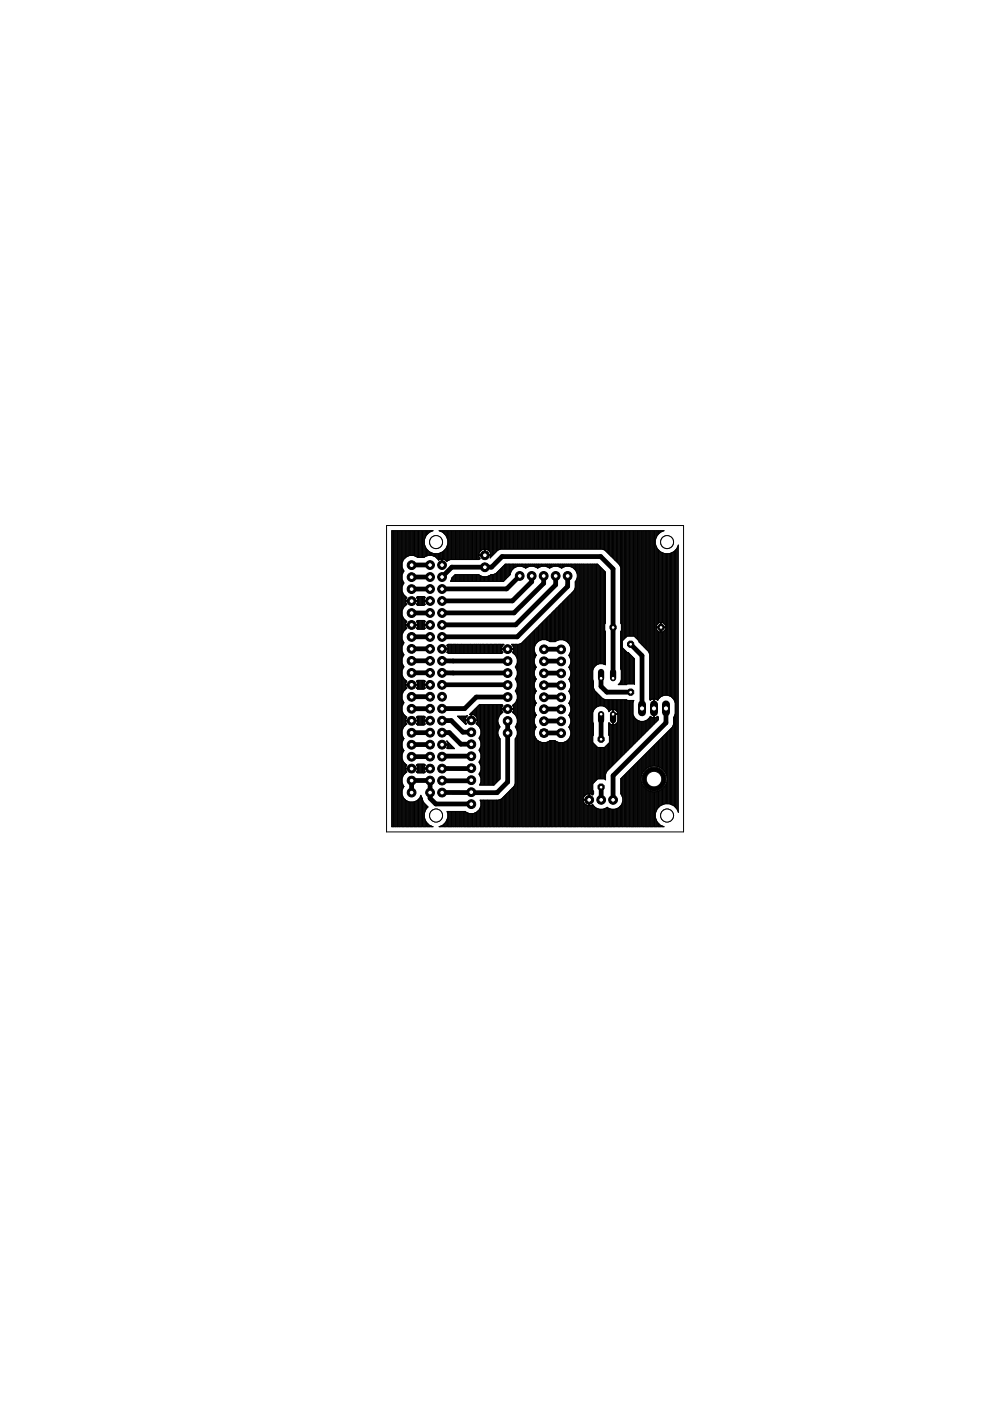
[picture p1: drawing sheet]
<svg xmlns="http://www.w3.org/2000/svg" width="210mm" height="297mm" viewBox="0 0 210 297" stroke-linecap="round" stroke-linejoin="round" font-family="sans-serif">
<circle cx="138.7" cy="165.2" r="2.54" fill="#000" stroke="#000" stroke-width=".21"/>
<g fill="none" stroke="#000" stroke-width=".21">
<path d="M83.2 112.5v62.8M83.3 112.5v62.8M83.4 112.5v62.8M83.5 112.5v62.8M83.7 112.5v62.8M83.8 112.5v62.8M83.9 112.5v62.8M84 112.5v62.8M84.2 112.5v62.8M84.3 112.5v62.8M84.4 112.5v62.8M84.5 112.5v62.8"/>
<path d="M84.6 112.5v62.8M84.8 112.5v62.8M84.9 112.5v62.8M85 112.5v62.8M85.1 112.5v62.8M85.2 112.5v62.8M85.4 112.5v6.6M85.5 112.5v6.3M85.6 112.5v6.1M85.7 112.5v6M85.9 112.5v5.9M86 112.5v5.7"/>
<path d="M86.1 112.5v5.6M86.2 112.5v5.5M86.3 112.5v5.5M86.4 112.5v5.4M86.6 112.5v5.4M86.7 112.5v5.3M86.8 112.5v5.3M86.9 112.5v5.3M87.1 112.5v5.3M87.2 112.5v5.3M87.3 112.5v5.3M87.4 112.5v5.3"/>
<path d="M87.5 112.5v5.3M87.7 112.5v5.3M87.7 117.8a2.1 2.1 0 0 0-2.5 1.6M87.8 112.5v5.3M87.9 112.5v5.4M88 112.5v5.4M88.1 112.5v5.5M88.2 112.5v5.5M88.4 112.5v5.6M88.5 112.5v5.7M88.6 112.5v5.7M88.7 112.5v5.7"/>
<path d="M88.9 112.5v5.7M89 112.5v5.7M89.1 112.5v5.7M89.2 112.5v5.7M89.3 112.5v5.7M89.5 112.5v5.7M89.6 112.5v5.7M89.7 112.5v5.7M89.8 112.5v5.7M89.9 112.5v5.7M90.1 112.5v1.7M90.1 115.6v2.4"/>
<path d="M90.2 112.5v1.5M90.2 115.9v2.1M90.3 112.5v1.2M90.3 116.2v1.8M90.4 112.5v1M90.4 116.4v1.5M90.6 112.5v.8M90.6 116.5v1.4M90.7 112.5v.7M90.7 116.6v1.2M90.8 117.8a2.04 2.04 0 0 1 2.2 1M90.8 117.8l-.8 .3a2.31 2.31 0 0 1-2.3-.3"/>
<path d="M90.8 112.5v.6M90.8 116.8v1M90.9 112.5v.5M90.9 116.9v.9M91 112.5v.4M91 117v.8M91.1 112.8l.7-.3h-8.7v62.8h8.7a2.43 2.43 0 0 1-1-4.2l-1-.9M91.1 112.8a2.49 2.49 0 0 0 0 4.2M91.1 117l.9 .4M91.1 112.5v.3M91.1 117.1v.7M91.3 112.5v.3"/>
<path d="M91.3 117.1v.7M91.4 112.5v.2M91.4 117.2v.6M91.5 112.5v.1M91.5 117.2v.6M91.6 112.5v.1M91.6 117.2v.6M91.8 112.5h.1M91.8 117.3v.5M91.9 117.3v.6M92 117.4a2.5 2.5 0 0 0 2.9-1.9 2.5 2.5 0 0 0-1.8-3h47.7a2.49 2.49 0 0 0-1.9 2.5 2.49 2.49 0 0 0 2 2.4M92 117.4v.5"/>
<path d="M92.1 117.4v.6M92.2 117.4v.6M92.4 117.4v.7M92.5 117.4v.8M92.6 117.4v.9M92.7 117.4v1M92.8 117.4v1.2M93 117.4v1.4M93.1 117.3v1.4M93.2 112.5v.1M93.2 117.3v1.3M93.3 112.5v.1"/>
<path d="M93.3 117.2v1.4M93.4 118.6l-.4 .2M93.4 112.5v.2M93.4 117.2v1.4M93.6 112.5v.2M93.6 117.1v1.4M93.6 118.5l-.2 .1M93.7 117.1l-.1 2.6h.2v-1.2M93.7 112.5v.3M93.8 112.5v.3M93.8 117v1.5M93.8 118.5l.2 .1"/>
<path d="M93.9 112.5v.4M93.9 116.9v1.6M94 118.6l.7 .4 .8-.4M94 112.5v.5M94 116.8v1.8M94.2 112.5v.7M94.2 116.7v1.9M94.3 112.5v.8M94.3 116.6v2.1M94.4 112.5v.9M94.4 116.5v2.2M94.5 112.5v1"/>
<path d="M94.5 116.3v2.5M94.6 112.5v1.3M94.6 116.1v2.8M94.8 112.5v1.6M94.8 115.8v3.2M94.9 112.5v1.9M94.9 115.5v3.4M95 112.5v6.4M95.1 112.5v6.3M95.2 112.5v6.2M95.4 112.5v6.2M95.5 118.6h6"/>
<path d="M95.5 112.5v6.1M95.6 112.5v6.1M95.7 112.5v6.1M95.8 112.5v6.1M96 112.5v6.1M96.1 112.5v6.1M96.2 112.5v6.1M96.3 112.5v6.1M96.5 112.5v6.1M96.6 112.5v6.1M96.7 112.5v6.1M96.8 112.5v6.1"/>
<path d="M96.9 112.5v6.1M97 112.5v6.1M97.2 112.5v6.1M97.3 112.5v6.1M97.4 112.5v6.1M97.5 112.5v6.1M97.7 112.5v6.1M97.8 112.5v6.1M97.9 112.5v6.1M98 112.5v6.1M98.1 112.5v6.1M98.3 112.5v6.1"/>
<path d="M98.4 112.5v6.1M98.5 112.5v6.1M98.6 112.5v6.1M98.7 112.5v6.1M98.9 112.5v6.1M99 112.5v6.1M99.1 112.5v6.1M99.2 112.5v6.1M99.4 112.5v6.1M99.5 112.5v6.1M99.6 112.5v6.1M99.7 112.5v6.1"/>
<path d="M99.8 112.5v6.1M99.9 112.5v6.1M100.1 112.5v6.1M100.2 112.5v6.1M100.3 112.5v6.1M100.4 112.5v6.1M100.6 112.5v6.1M100.7 112.5v6.1M100.8 112.5v6.1M100.9 112.5v6.1M101 112.5v6.1M101.2 112.5v6.1"/>
<path d="M101.3 112.5v6.1M101.4 112.5v6.1M101.5 112.5v6.1M101.5 117.6h2.6M101.5 117.6h.1M101.5 117.8h.1M101.5 117.8l.3 .7M101.6 118.5l-.1 .1M101.6 112.5v4.7M101.6 117.6v.2M101.6 118.2v.3M101.8 112.5v4.5"/>
<path d="M101.8 117.6v.2M101.8 118.4v.1M101.8 118.5h-.2M101.9 112.5v4.3M101.9 117.6v.2M102 116.7l-.3 .3-.2 .6M102 112.5v4.2M102 117.6v.2M102.1 116.6l-.1 .1M102.1 112.5v4.1M102.1 117.6v.2M102.2 112.5v4.1"/>
<path d="M102.2 117.6v.2M102.4 112.5v4M102.4 117.6v.2M102.5 112.5v4M102.5 117.6v.2M102.5 116.5l-.4 .1M102.6 112.5v3.9M102.6 117.6v.2M102.7 116.4h.1M102.7 116.4l-.2 .1M102.7 112.5v5.3h-1.2M102.8 112.5v5.1"/>
<path d="M102.9 116.4v1.4h1.2M102.9 116.4h.1M102.9 116.4l.2 .1M103 112.5v3.9M103 117.6v.2M103.1 112.5v4M103.1 117.6v.2M103.1 116.5l.4 .1M103.2 112.5v4M103.2 117.6v.2M103.3 112.5v4M103.3 117.6v.2"/>
<path d="M103.4 112.5v4.1M103.4 117.6v.2M103.5 116.6l.4 .4 .2 .6M103.6 112.5v4.2M103.6 117.6v.2M103.7 112.5v4.3M103.7 117.6v.2M103.8 112.5v4.4M103.8 117.6v.2M103.9 112.5v4.6M103.9 117.6v.2M103.9 118.3h.1"/>
<path d="M104.1 112.5v5M104.1 117.9v.3M104.1 117.8l-.2 .5M104.1 117.6v.2M104.2 112.5v5.5M104.3 112.5v5.4M104.4 112.5v5.3M104.5 112.5v5.2M104.6 112.5v5.1M104.8 112.5v4.9M104.9 112.5v4.8M105 112.5v4.7"/>
<path d="M105.1 112.5v4.6M105.3 112.5v4.4M105.4 112.5v4.3M105.5 112.5v4.2M105.6 112.5v4.1M105.7 112.5v4.1M105.9 112.5v4M106 112.5v4M106.1 112.5v3.9M106.1 116.4h21.6M106.1 116.4l-.5 .2-1.7 1.7M106.2 112.5v3.9"/>
<path d="M106.3 112.5v3.9M106.5 112.5v3.9M106.6 112.5v3.9M106.7 112.5v3.9M106.8 112.5v3.9M106.8 119.9v3.3M107 112.5v3.9M107 119.8v3.3M107.1 112.5v3.9M107.1 119.7v3.3M107.2 112.5v3.9M107.2 119.6v3.2"/>
<path d="M107.3 112.5v3.9M107.3 119.6v3.1M107.4 112.5v3.9M107.4 119.6v3M107.5 112.5v3.9M107.5 119.6v2.9M107.7 112.5v3.9M107.7 119.6v2.7M107.8 112.5v3.9M107.8 119.6v2.6M107.9 112.5v3.9M107.9 119.6v2.5"/>
<path d="M108 112.5v3.9M108 119.6v2.4M108.1 112.5v3.9M108.1 119.6v2.3M108.3 112.5v3.9M108.3 119.6v1.8M108.4 112.5v3.9M108.4 119.6v1.5M108.5 112.5v3.9M108.5 119.6v1.3M108.6 112.5v3.9M108.6 119.6v1.2"/>
<path d="M108.8 112.5v3.9M108.8 119.6v1M108.9 112.5v3.9M108.9 119.6v.9M109 112.5v3.9M109 119.6v.8M109.1 112.5v3.9M109.1 119.6v.7M109.2 112.5v3.9M109.2 119.6v.7M109.3 112.5v3.9M109.3 119.6v.6"/>
<path d="M109.5 112.5v3.9M109.5 119.6v.6M109.6 112.5v3.9M109.6 119.6v.5M109.7 112.5v3.9M109.7 119.6v.5M109.8 112.5v3.9M109.8 119.6v.5M110 112.5v3.9M110 119.6v.5M110.1 112.5v3.9M110.1 119.6v.5"/>
<path d="M110.2 112.5v3.9M110.2 119.6v.5M110.3 112.5v3.9M110.3 119.6v.5M110.4 112.5v3.9M110.4 119.6v.5M110.6 112.5v3.9M110.6 119.6v.5M110.7 112.5v3.9M110.7 119.6v.5M110.8 112.5v3.9M110.8 119.6v.5"/>
<path d="M110.9 112.5v3.9M110.9 119.6v.6M111 112.5v3.9M111 119.6v.6M111.2 112.5v3.9M111.2 119.6v.7M111.3 112.5v3.9M111.3 119.6v.7M111.4 112.5v3.9M111.4 119.6v.8M111.5 112.5v3.9M111.5 119.6v.8"/>
<path d="M111.7 112.5v3.9M111.7 119.6v.7M111.8 112.5v3.9M111.8 119.6v.7M111.9 112.5v3.9M111.9 119.6v.6M112 112.5v3.9M112 119.6v.6M112.1 112.5v3.9M112.1 119.6v.5M112.2 112.5v3.9M112.2 119.6v.5"/>
<path d="M112.4 112.5v3.9M112.4 119.6v.5M112.5 112.5v3.9M112.5 119.6v.5M112.6 112.5v3.9M112.6 119.6v.5M112.7 112.5v3.9M112.7 119.6v.5M112.9 112.5v3.9M112.9 119.6v.5M113 112.5v3.9M113 119.6v.5"/>
<path d="M113.1 112.5v3.9M113.1 119.6v.5M113.2 112.5v3.9M113.2 119.6v.5M113.3 112.5v3.9M113.3 119.6v.5M113.5 112.5v3.9M113.5 119.6v.6M113.6 112.5v3.9M113.6 119.6v.6M113.7 112.5v3.9M113.7 119.6v.7"/>
<path d="M113.8 112.5v3.9M113.8 119.6v.7M113.9 112.5v3.9M113.9 119.6v.8M114.1 112.5v3.9M114.1 119.6v.8M114.2 112.5v3.9M114.2 119.6v.7M114.3 112.5v3.9M114.3 119.6v.7M114.4 112.5v3.9M114.4 119.6v.6"/>
<path d="M114.5 112.5v3.9M114.5 119.6v.6M114.7 112.5v3.9M114.7 119.6v.5M114.8 112.5v3.9M114.8 119.6v.5M114.9 112.5v3.9M114.9 119.6v.5M115 112.5v3.9M115 119.6v.5M115.1 112.5v3.9M115.1 119.6v.5"/>
<path d="M115.3 112.5v3.9M115.3 119.6v.5M115.4 112.5v3.9M115.4 119.6v.5M115.5 112.5v3.9M115.5 119.6v.5M115.6 112.5v3.9M115.6 119.6v.5M115.7 112.5v3.9M115.7 119.6v.5M115.9 112.5v3.9M115.9 119.6v.5"/>
<path d="M116 112.5v3.9M116 119.6v.6M116.1 112.5v3.9M116.1 119.6v.6M116.2 112.5v3.9M116.2 119.6v.7M116.4 112.5v3.9M116.4 119.6v.7M116.5 112.5v3.9M116.5 119.6v.8M116.6 112.5v3.9M116.6 119.6v.8"/>
<path d="M116.7 112.5v3.9M116.7 119.6v.8M116.8 112.5v3.9M116.8 119.6v.7M116.9 112.5v3.9M116.9 119.6v.6M117.1 112.5v3.9M117.1 119.6v.6M117.2 112.5v3.9M117.2 119.6v.5M117.3 112.5v3.9M117.3 119.6v.5"/>
<path d="M117.4 112.5v3.9M117.4 119.6v.5M117.6 112.5v3.9M117.6 119.6v.5M117.7 112.5v3.9M117.7 119.6v.5M117.8 112.5v3.9M117.8 119.6v.5M117.9 112.5v3.9M117.9 119.6v.5M118 112.5v3.9M118 119.6v.5"/>
<path d="M118.2 112.5v3.9M118.2 119.6v.5M118.3 112.5v3.9M118.3 119.6v.5M118.4 112.5v3.9M118.4 119.6v.5M118.5 112.5v3.9M118.5 119.6v.6M118.6 112.5v3.9M118.6 119.6v.6M118.8 112.5v3.9M118.8 119.6v.7"/>
<path d="M118.9 112.5v3.9M118.9 119.6v.7M119 112.5v3.9M119 119.6v.8M119.1 112.5v3.9M119.1 119.6v.8M119.3 112.5v3.9M119.3 119.6v.8M119.4 112.5v3.9M119.4 119.6v.7M119.5 112.5v3.9M119.5 119.6v.6"/>
<path d="M119.6 112.5v3.9M119.6 119.6v.6M119.7 112.5v3.9M119.7 119.6v.5M119.8 112.5v3.9M119.8 119.6v.5M120 112.5v3.9M120 119.6v.5M120.1 112.5v3.9M120.1 119.6v.5M120.2 112.5v3.9M120.2 119.6v.5"/>
<path d="M120.3 112.5v3.9M120.3 119.6v.5M120.5 112.5v3.9M120.5 119.6v.5M120.6 112.5v3.9M120.6 119.6v.5M120.7 112.5v3.9M120.7 119.6v.5M120.8 112.5v3.9M120.8 119.6v.5M120.9 112.5v3.9M120.9 119.6v.5"/>
<path d="M121.1 112.5v3.9M121.1 119.6v.6M121.2 112.5v3.9M121.2 119.6v.6M121.3 112.5v3.9M121.3 119.6v.7M121.4 112.5v3.9M121.4 119.6v.7M121.5 112.5v3.9M121.5 119.6v.8M121.7 112.5v3.9M121.7 119.6v.9"/>
<path d="M121.8 112.5v3.9M121.8 119.6v1M121.9 112.5v3.9M121.9 119.6v1.2M122 112.5v3.9M122 119.6v1.3M122.1 112.5v3.9M122.1 119.6v1.5M122.3 112.5v3.9M122.3 119.6v1.8M122.4 112.5v3.9M122.4 119.6v55.7"/>
<path d="M122.5 112.5v3.9M122.5 119.6v55.7M122.6 112.5v3.9M122.6 119.6v55.7M122.7 112.5v3.9M122.7 119.6v55.7M122.9 112.5v3.9M122.9 119.6v55.7M123 112.5v3.9M123 119.6v55.7M123.1 112.5v3.9M123.1 119.6v55.7"/>
<path d="M123.2 112.5v3.9M123.2 119.6v55.7M123.3 112.5v3.9M123.3 119.6v55.7M123.5 112.5v3.9M123.5 119.6v55.7M123.6 112.5v3.9M123.6 119.6v55.7M123.7 112.5v3.9M123.7 119.6v49.6M123.8 112.5v3.9M123.8 119.6v49.3"/>
<path d="M124 112.5v3.9M124 119.6v49.1M124.1 112.5v3.9M124.1 119.6v49M124.2 112.5v3.9M124.2 119.6v48.9M124.3 112.5v3.9M124.3 119.6v48.8M124.4 112.5v3.9M124.4 119.6v48.8M124.5 112.5v3.9M124.5 119.6v48.7"/>
<path d="M124.7 112.5v3.9M124.7 119.6v48.7M124.8 112.5v3.9M124.8 119.6v48.7M124.9 112.5v3.9M124.9 119.6v49.9M125 112.5v3.9M125 119.6v48.7M125.2 112.5v3.9M125.2 119.6v48.7M125.3 112.5v3.9M125.3 119.6v48.7"/>
<path d="M125.4 112.5v3.9M125.4 119.6v48.8M125.5 112.5v3.9M125.5 119.6v48.8M125.6 112.5v3.9M125.6 119.6v48.9M125.8 112.5v3.9M125.8 119.6v22.3M125.9 112.5v3.9M125.9 119.6v22M126 112.5v3.9M126 119.6v21.8"/>
<path d="M126.1 112.5v3.9M126.1 119.6v21.7M126.2 112.5v3.9M126.2 119.6v21.6M126.4 112.5v3.9M126.4 119.6v21.5M126.5 112.5v3.9M126.5 119.6v21.4M126.6 112.5v3.9M126.6 119.6v21.3M126.7 112.5v3.9M126.7 119.6v21.3"/>
<path d="M126.8 112.5v3.9M126.8 119.7v21.1M127 112.5v3.9M127 119.9v20.9M127.1 112.5v3.9M127.1 120v20.7M127.2 112.5v3.9M127.3 112.5v3.9M127.4 112.5v3.9M127.6 112.5v3.9M127.7 116.4l.6 .2M127.7 112.5v3.9"/>
<path d="M127.8 112.5v4M127.9 112.5v4M128 112.5v4.1M128.2 112.5v4.1M128.3 116.6l3 3.1 .3 .6v11.8l.1 .2v1.4l-.1 .2v7.9l.1 .3v2l-.2 .7-.4 .4h1.7l.2-.2M128.3 112.5v4.2M128.4 112.5v4.3M128.5 112.5v4.4M128.7 112.5v4.5M128.8 112.5v4.7M128.9 112.5v4.8M129 112.5v4.9"/>
<path d="M129.1 112.5v5M129.2 112.5v5.1M129.4 112.5v5.3M129.5 112.5v5.4M129.6 112.5v5.5M129.7 112.5v5.6M129.9 112.5v5.7M130 112.5v5.9M130.1 112.5v6M130.2 112.5v6.1M130.3 112.5v6.2M130.5 112.5v6.4"/>
<path d="M130.6 112.5v6.5M130.7 112.5v6.6M130.8 112.5v6.7M130.9 112.5v6.8M131.1 112.5v6.9M131.2 112.5v7.1M131.3 112.5v7.2M131.4 112.5v7.4M131.6 112.5v7.7M131.7 112.5v19.7M131.8 112.5v32.7M131.9 112.5v32.7"/>
<path d="M132 112.5v23.3M132.1 112.5v23.2M132.3 112.5v23.1M132.4 112.5v22.9M132.5 112.5v22.8M132.6 112.5v22.7M132.8 112.5v22.6M132.9 112.5v22.5M133 112.5v22.4M133.1 112.5v22.4M133.2 112.5v22.4M133.3 112.5v22.4"/>
<path d="M133.5 112.5v22.4M133.6 112.5v22.4M133.7 112.5v22.4M133.8 112.5v22.4M134 112.5v22.4M134.1 112.5v22.4M134.2 112.5v22.4M134.3 112.5v22.4M134.4 112.5v22.4M134.6 112.5v22.5M134.7 112.5v22.6M134.8 112.5v22.7"/>
<path d="M134.9 112.5v22.8M135 112.5v22.9M135.2 112.5v23.1M135.3 112.5v23.2M135.4 112.5v23.3M135.5 112.5v23.6M135.6 112.5v23.8M135.8 112.5v23.9M135.9 112.5v24M136 112.5v24.1M136.1 112.5v24.3M136.2 112.5v24.4"/>
<path d="M136.4 112.5v24.5M136.5 112.5v24.6M136.6 112.5v24.7M136.7 112.5v24.9M136.8 112.5v25M137 112.5v25.1M137.1 112.5v25.2M137.2 112.5v25.3M137.3 112.5v25.5M137.5 112.5v25.6M137.6 112.5v25.8M137.7 112.5v26.1"/>
<path d="M137.8 112.5v35.9M137.9 112.5v35.9M138 112.5v35.8M138.2 112.5v35.8M138.3 112.5v35.7M138.4 112.5v35.7M138.5 112.5v35.7M138.7 112.5v37.6M138.8 112.5l-.1 37.6h-.1v-1.9h-.2M138.9 112.5v35.7M139 112.5v1.8M139 115.5v32.7"/>
<path d="M139.1 112.5v1.5M139.1 115.8v32.5M139.3 112.5v1.2M139.3 116.1v16.4M139.4 112.5v1M139.4 116.4v16M139.5 112.5v.9M139.5 116.5v15.7M139.6 112.5v.7M139.6 116.6v15.5M139.7 112.5v.6M139.7 116.7v15.3"/>
<path d="M139.9 112.5v.5M139.9 116.8v15.2M140 112.5v.4M140 117v15M140.1 112.5v.3M140.1 117.1v15.8M140.2 112.5v.3M140.2 117.1v14.9M140.4 112.5v.2M140.4 117.1v14.9M140.5 112.5v.1M140.5 117.2v14.8"/>
<path d="M140.6 112.5v.1M140.6 117.2v14.8M140.7 112.5h.1M140.7 117.3v14.9M140.8 117.3v15M140.9 117.4h1M140.9 117.4v15M141.1 117.4v15.1M141.2 117.4v30M141.3 117.4v30M141.4 117.4v30M141.5 117.4v30"/>
<path d="M141.7 117.4v30M141.8 117.4v30.1M141.9 117.4v30.2M142 117.3v30.3M142.2 117.3v30.3M142.3 117.2v30.5M142.4 117.2v30.6M142.5 117.1v30.8M142.6 117.1v30.9M142.7 117.1v31.1M142.8 117l-.9 .4M142.8 117l.7-.7 .3-.8v56.8l-.3-.8"/>
<path d="M142.9 117v31.3M143 116.8v31.8M143.1 116.7v54.4M143.2 116.6v54.6M143.4 116.5v54.8M143.5 116.4v55M143.6 116.1v55.6M143.7 115.8v56.2M85.2 120.2l.5 .9-.5 .8M85.2 122.7l.5 .9-.5 .9M85.2 125.3l.4 .7 .6 .7M85.2 130.4l.4 .7 .7 .6-.1 .1"/>
<path d="M85.2 135.4l.5 .9-.5 .9M85.2 138l.5 .8-.5 .9M85.4 120.5v1.1M85.4 123v1.2M85.4 125.6v3.7M85.4 130.6v3.7M85.4 135.7v1.2M85.4 138.3v1.1M85.5 120.8v.6M85.5 123.3v.6M85.5 125.9v3.1M85.5 130.9v3.1"/>
<path d="M85.5 136v.6M85.5 138.5v.6M85.6 121v.1M85.6 123.5v.2M85.6 126.1v2.7M85.6 131.1v2.7M85.6 136.2v.2M85.6 138.8v.1M85.7 126.2v2.4M85.7 131.3v2.4M85.9 126.3v2.2M85.9 131.4v2.2"/>
<path d="M86 126.4v2M86 131.5v2M86 127.5l.3 .7-.7 .6-.4 .7M86.1 126.6v.4M86.1 127.3v.2M86.1 127.9v.4M86.1 131.6v.4M86.1 132.4v.2M86.1 132.9v.4M86.2 126.7l-.2 .6h1.2v.2h-1.2M86.2 131.8l-.2 .6h1.2v.2h-1.2l.3 .6-.7 .7-.4 .7M86.2 126.6v.1"/>
<path d="M86.2 127.3v.2M86.2 128.1v.1M86.2 131.7v.1M86.2 132.4v.2M86.2 133.2v.1M86.3 127.3v.2M86.3 132.4v.2M86.4 127.3v.2M86.4 132.4v.2M86.6 127.3v.2M86.6 132.4v.2M86.7 127.3v.2"/>
<path d="M86.7 132.4v.2M86.8 127.3v.2M86.8 132.4v.2M86.9 127.3v.2M86.9 132.4v.2M87.1 127.3v.2M87.1 132.4v.2M87.2 127.3v.2M87.2 132.4v.2M87.4 127.3v.2M87.4 132.4v.2M87.5 127.3v.2"/>
<path d="M87.5 132.4v.2M87.7 127.3v.2M87.7 132.4v.2M87.8 127.3v.2M87.8 132.4v.2M87.9 127.3v.2M87.9 132.4v.2M88 127.3v.2M88 132.4v.2M88.1 127.3v.2M88.1 132.4v.2M88.2 127.3v.2"/>
<path d="M88.2 132.4v.2M88.3 131.8l.2 .6M88.3 131.8v-.1l.2-.1h1.4l.3 .1-.3 .5M88.4 126.6v.2M88.4 127.3v.2M88.4 128.1v.1M88.4 131.7v.1M88.4 132.4v.2M88.4 133.1v.2M88.5 126.5v.6M88.5 127.8v.5M88.5 131.6v.5"/>
<path d="M88.5 132.8v.6M88.5 127.7l-.2 .4M88.5 127.3h-1.1v.2h1.1M88.5 132.4h-1.1v.2h1.1M88.5 132.6l-.2 .6 .2 .2h1.4l.3-.2-.3-.4M88.5 127.3v.4M88.5 132.4v.2M88.6 126.5v1.9M88.6 131.6v1.8M88.7 126.5v1.9M88.7 131.6v1.8M88.9 126.5v1.9"/>
<path d="M88.9 131.6v1.8M89 126.5v1.9M89 131.6v1.8M89.1 126.5v1.9M89.1 131.6v1.8M89.2 126.5v1.9M89.2 131.6v1.8M89.3 126.5v1.9M89.3 131.6v1.8M89.5 126.5v1.9M89.5 131.6v1.8M89.6 126.5v1.9"/>
<path d="M89.6 131.6v1.8M89.7 126.5v1.9M89.7 131.6v1.8M89.8 126.5v1.9M89.8 131.6v1.8M89.9 127.3h1.2v.2h-1.2v.2M89.9 127.3h.1M89.9 132.6h.1M89.9 132.6v.2M89.9 132.2v.2h1.2v.2h-1.2M89.9 127.7l.3 .5-.3 .2h-1.4l-.2-.2v-.1M89.9 127.1l.3-.5-.3-.1h-1.4l-.2 .2 .2 .6"/>
<path d="M89.9 127.1v.2M89.9 126.5v.6M89.9 127.3v.2M89.9 127.7v.6M89.9 131.6v.6M89.9 132.4v.2M89.9 132.8v.6M90.1 126.6v.2M90.1 127.3v.2M90.1 128v.2M90.1 131.7v.2M90.1 132.4v.2"/>
<path d="M90.1 133.1v.2M90.2 127.3v.2M90.2 132.4v.2M90.3 127.3v.2M90.3 132.4v.2M90.4 127.3v.2M90.4 132.4v.2M90.6 127.3v.2M90.6 132.4v.2M90.7 127.3v.2M90.7 132.4v.2M90.8 127.3v.2"/>
<path d="M90.8 132.4v.2M90.9 127.3v.2M90.9 132.4v.2M91 127.3v.2M91 132.4v.2M93.8 137.5v.1M93.9 137.5v.1M94 137.5v.1M94.2 137.5v.1M94.3 137.5v.1M94.4 137.5v.1M94.5 137.5v.1"/>
<path d="M94.6 137.5v.1M94.8 136.8h.1M94.8 137.5v.1M94.8 138.3h.1M94.9 136.7l-.2 .1 .2 .3M94.9 137.1l.1 .4h-1.2v.1h1.2l-.3 .7 .3 .2M94.9 136.7v.4M94.9 137.5v.1M94.9 138.1v.3M95 138.5l1.1 .1M95 136.6v1.9M95.1 136.6v1.9"/>
<path d="M95.2 136.6v1.9M95.4 136.6v1.9M95.5 136.6v1.9M95.6 123.1v.2M95.6 136.6v1.9M95.7 122.8v.5M95.7 136.6v1.9M95.8 122.5v.8M95.8 136.6v1.9M96 122.3v1M96 136.6v1.9M96.1 122.2v1.1"/>
<path d="M96.1 136.6v2M96.2 122.1v1.2M96.2 136.6v2M96.3 122v1.3M96.3 136.6v2M96.5 121.9v1.4M96.5 136.6v2M96.5 121.8h5M96.6 121.8v1.5M96.6 136.6v2M96.7 121.8v1.5M96.7 136.6v2"/>
<path d="M96.8 121.8v1.5M96.8 136.6v2M96.9 121.8v1.5M96.9 136.6v2M97 121.8v1.5M97 136.6v2M97.2 121.8v1.5M97.2 136.6v2M97.3 121.8v1.5M97.3 136.6v2M97.4 121.8v1.5M97.4 136.6v2"/>
<path d="M97.5 121.8v1.5M97.5 136.6v2M97.7 121.8v1.5M97.7 136.6v2M97.8 121.8v1.5M97.8 136.6v2M97.9 121.8v1.5M97.9 136.6v2M98 121.8v1.5M98 136.6v2M98.1 121.8v1.5M98.1 136.6v2"/>
<path d="M98.3 121.8v1.5M98.3 136.6v2M98.4 121.8v1.5M98.4 136.6v2M98.5 121.8v1.5M98.5 136.6v2M98.6 121.8v1.5M98.6 136.6v2M98.7 121.8v1.5M98.7 136.6v2M98.9 121.8v1.5M98.9 136.6v2"/>
<path d="M99 121.8v1.5M99 136.6v2M99.1 121.8v1.5M99.1 136.6v2M99.2 121.8v1.5M99.2 136.6v2M99.4 121.8v1.5M99.4 136.6v2M99.5 121.8v1.5M99.5 136.6v2M99.6 121.8v1.5M99.6 136.6v2"/>
<path d="M99.7 121.8v1.5M99.7 136.6v2M99.8 121.8v1.5M99.8 136.6v2M99.9 121.8v1.5M99.9 136.6v2M100.1 121.8v1.5M100.1 136.6v2M100.2 121.8v1.5M100.2 136.6v2M100.3 121.8v1.5M100.3 136.6v2"/>
<path d="M100.4 121.8v1.5M100.4 136.6v2M100.6 121.8v1.5M100.6 136.6v2M100.7 121.8v1.5M100.7 136.6v2M100.8 121.8v1.5M100.8 136.6v2M100.9 121.8v1.5M100.9 136.6v2M101 121.8v1.5M101 136.6v2"/>
<path d="M101.2 121.8v1.5M101.2 136.6v2M101.3 121.8v1.5M101.3 136.6v2M101.4 121.8v1.5M101.4 136.6v2M101.5 121.8l.1 .2M101.5 121.8v1.5M101.5 136.6v2M101.6 122l.8 .3h.8M101.6 122v1.3M101.6 136.6v2"/>
<path d="M101.8 122v1.3M101.8 136.6v2M101.9 122.1v1.2M101.9 136.6v2M102 122.1v1.2M102 136.6v2M102.1 122.2v1.1M102.1 136.6v2M102.2 122.2v1.1M102.2 136.6v2M102.4 122.3v1M102.4 136.6v2"/>
<path d="M102.5 122.3v1M102.5 136.6v2M102.6 122.3v1M102.6 136.6v2M102.7 122.3v1M102.7 136.6v2M102.8 122.3v1M102.8 136.6v2M103 122.3v1M103 136.6v2M103.1 122.3v1M103.1 136.6v2"/>
<path d="M103.2 122.3v1M103.2 136.6v2M103.3 122.2v1.1M103.3 136.6v2M103.4 122.2v1.1M103.4 136.6v2M103.6 122.1v1.2M103.6 136.6v2M103.7 122.1v1.2M103.7 136.6v2M103.8 122v1.3M103.8 136.6v2"/>
<path d="M103.9 122v1.3M103.9 136.6v2M103.9 122l-.7 .3M104.1 121.9v1.4M104.1 136.6v2M104.1 121.8h.4M104.1 121.8l-.2 .2M104.2 121.8v1.5M104.2 136.6v2M104.3 121.8v1.5M104.3 136.6v2M104.4 121.8v1.5"/>
<path d="M104.4 136.6v2M104.5 121.8v1.5M104.5 136.6v2M104.6 121.8v1.5M104.6 136.6v2M104.8 121.8v1.5M104.8 136.6v2M104.9 121.7v1.6M104.9 136.6v2M105 121.6v1.7M105 136.6v2M105.1 121.6l-.6 .2"/>
<path d="M105.1 121.6l2-2h19.6l1.7 1.7v10.8l-.2 .2v1.4l.2 .2v7l-.6-.2M105.1 121.6v1.7M105.1 136.6v2M105.3 121.5v1.8M105.3 136.6v2M105.4 121.3v2M105.4 136.6v2M105.5 121.2v2.1M105.5 136.6v2M105.6 121.1v2.2M105.6 136.6v2M105.7 121v2.3"/>
<path d="M105.7 136.6v2M105.9 120.9v2.4M105.9 136.6v2M106 120.8v2.5M106 136.6v2M106.1 120.6v2.7M106.1 136.6v2M106.2 120.5v2.8M106.2 136.6v2M106.3 120.4v2.9M106.3 136.6v2M106.4 137.7h.1"/>
<path d="M106.4 137.7l.2 .7M106.5 137.1l-.1 .4 1.1 .1 .1 .1h-1.2M106.5 120.3v3M106.5 136.6v.5M106.5 137.5v.2M106.5 138.1v.4M106.5 138.4l-.1 .2h-10.3M106.6 120.1v3.2M106.6 136.6v.3M106.6 137.5v.2M106.6 138.3v.1M106.6 138.4h-.1"/>
<path d="M106.7 120v3.3M106.7 136.6v.1M106.7 137.6v.1M106.8 136.6h-11.8l-.1 .1M106.8 136.6l-.3 .5M106.8 136.6h.1M106.8 137.6v.1M107 137.6v.1M107.1 137.6v.1M107.2 137.6v.1M107.3 137.6v.1M107.4 137.6v.1"/>
<path d="M107.9 137.6v.1M108 137.6v.1M108.1 137.6v.1M108.3 137.6v.1M108.4 137.6v.1M108.5 136.6v.1M108.5 137.6v.1M108.6 136.6v.2M108.6 137.6v.1M108.8 136.6v.4M108.8 138.2v.2M108.8 137.6v.1"/>
<path d="M108.9 137.3v.2l-1.1 .1v.1h1.1M108.9 137.9l-.3 .5 .7 .6M108.9 136.6v.7M108.9 137.5v.2M108.9 137.9v.6M108.9 137.7h.1M108.9 137.7v.2M109 136.6v2M109.1 136.6v2.1M109.2 136.6v2.3M109.3 139l.4 .7v.8l-.4 .8M109.3 136.6v2.4"/>
<path d="M109.5 136.6v2.7M109.6 136.6v3M109.7 136.6v38.7M109.8 136.6v38.7M110 136.6v38.7M110 136.6h-1.6l.5 .7M110.1 136.6v38.7M110.2 136.5v38.8M110.3 136.5v38.8M110.4 136.4v38.9M110.6 136.4v38.9M110.6 136.4l-.6 .2"/>
<path d="M110.6 120.1a2.06 2.06 0 0 0-2.4 1.8l-1.5 1.4h-11.2l.3-.7 .7-.8M110.6 120.1l.9 .4 .8-.4h.8M110.7 136.2v39.1M110.8 136.1v39.2M110.9 136v39.3M111 135.9v39.4M111.2 135.8v39.5M111.3 135.7v39.6M111.4 135.5v39.8M111.5 135.4v39.9M111.7 135.3v40M111.8 135.2v40.1"/>
<path d="M111.9 135v40.3M112 134.9v40.4M112.1 134.8v40.5M112.2 134.7v40.6M112.4 134.6v40.7M112.5 134.5v40.8M112.6 134.3v41M112.7 134.2v41.1M112.9 134.1v41.2M113 134v41.3M113.1 133.8v41.5M113.1 120.1l.9 .4 .9-.4h.8"/>
<path d="M113.2 133.7v41.6M113.3 133.6v3.6M113.3 138.1v1.6M113.5 133.5v3.4M113.5 138.4v1M113.6 133.4v3.2M113.6 138.7v.4M113.7 133.2v3.2M113.7 138.9h.1M113.8 133.1v3.2M113.9 133v3.2M114.1 132.9v3.1"/>
<path d="M114.2 135.9a2.04 2.04 0 0 0-.5 3 1.97 1.97 0 0 0 0 2.6 1.97 1.97 0 0 0 0 2.5 1.97 1.97 0 0 0 0 2.5 1.97 1.97 0 0 0 0 2.6 1.97 1.97 0 0 0 0 2.5 2.36 2.36 0 0 0-.1 2.6 2.09 2.09 0 0 0 .1 2.5M114.2 132.8v3.1M114.3 132.7v3.2M114.4 132.5v3.3M114.5 132.4v3.4M114.7 132.3v3.4M114.8 132.2v3.5M114.9 132v3.6M115 131.9v3.7M115.1 131.8v3.8M115.3 131.7v3.9M115.4 131.6v4"/>
<path d="M115.5 131.4v4.2M115.6 131.3v4.3M115.7 120.1l.8 .4 .9-.4M115.7 135.6l.8 .3M115.7 135.6h-.8l-.7 .3M115.7 131.2v4.4M115.9 131.1v4.6M116 131v4.7M116.1 130.8v5M116.2 130.7v5.1M116.4 130.6v5.3M116.5 135.9l.1 .1"/>
<path d="M116.5 130.5v5.4M116.6 130.3v5.7M116.7 130.2v5.8M116.8 130.1v5.9M116.9 130v6M117.1 129.9v6.1M117.2 129.8v6.2M117.3 129.6v6.4M117.4 120.1h.8l.9 .4 .9-.4M117.4 129.5v6.5M117.6 129.4v6.6M117.7 129.3v6.7"/>
<path d="M117.8 129.1v6.9M117.9 129v6.9M118 128.9v6.9M118.2 128.8v7M118.3 128.7v7.1M118.4 128.5v7.2M118.5 128.4v7.3M118.6 128.3v7.3M118.8 128.2v7.4M118.9 128.1v7.5M119 127.9v7.7M119.1 127.8v7.8"/>
<path d="M119.3 127.7v7.9M119.4 127.6v8M119.4 135.6l.7 .4 .6 .5M119.4 135.6h-.8l-.9 .4h-1.1M119.5 127.5v8.2M119.6 127.3v8.4M119.7 127.2v8.6M119.8 127.1v8.7M120 120.1a2.1 2.1 0 0 1 2.4 1.6M120 127v8.9M120.1 126.9v9M120.2 126.7v9.3"/>
<path d="M120.3 126.6v9.6M120.5 126.5v9.8M120.6 126.4v10M120.7 136.5l.3 .8v.8l-.3 .7M120.7 139.1l.3 .7v.8l-.3 .8M120.7 138.8l-.1 .1 .1 .2M120.7 126.3v10.2M120.7 138.8v.3M120.8 126.1v10.7M120.8 138.5v.8M120.9 126v11.1M120.9 138.2v1.4"/>
<path d="M121.1 125.9v49.4M121.2 125.8v49.5M121.3 125.6v49.7M121.4 125.5v49.8M121.5 125.4v49.9M121.7 125.3v50M121.8 125.1v50.2M121.9 124.8v50.5M122 123.3v52M122.1 123.1v52.2M122.3 122.8v52.5M122.4 122.5l-.5 .9v1.3l-.2 .5-11.1 11.2"/>
<path d="M127.2 120.1v20.6M127.3 120.2v20.5M127.4 120.4v20.3M127.6 120.5v20.2M127.7 120.6v20.1M127.8 120.7v20M127.9 120.8v20M128 120.9v19.9M128.2 121.1v19.8M128.3 121.2v11M128.3 133.8v7.1M131.7 133.8v8.2"/>
<path d="M132 137.3l1 1M132 137.4v7.8M132.1 137.5v7.7M132.3 137.6v7.6M132.4 137.8v7.4M132.5 137.9v7.3M132.6 138v7.2M132.8 138.1v7.1M132.9 138.2v6.9M133 134.9h1.4M133 134.9l-1 1M133 138.3h.2l1.3 1.4v5.4l-.1-.1"/>
<path d="M133 138.3v6.7M133.1 138.3v6.7M133.2 138.4v6.6M133.3 138.5v6.5M133.5 138.6v6.4M133.6 138.7v6.3M133.7 138.9v6.1M133.8 139v6M134 139.1v5.9M134.1 139.2v5.8M134.2 139.3v5.7M134.3 139.5v5.5"/>
<path d="M134.4 134.9l3.1 3.2 .2 .6v9.5l.2 .2M134.4 139.6v5.4M139.1 133.4l.6 .6M139.3 132.9v.2M139.3 133.5v14.8M139.4 132.9v.2M139.4 133.6v14.8M139.5 132.9v.2M139.5 133.8v14.6M139.6 132.9v.2M139.6 133.9v14.3M139.7 132h.4v2h-.4"/>
<path d="M139.7 132l-.6 .6M139.7 132.9v.2M139.7 134v14.1M139.9 132.9v.2M139.9 134v14M140 132.9v.2M140 134v13.8M140.1 133.1v14.6M140.2 132.9v.2M140.2 134v13.7M140.4 132.9v.2M140.4 134v13.6"/>
<path d="M140.5 132.9v.2M140.5 134v13.6M140.5 132l.6 .6v.3h-2M140.5 132h-.3v2h.3l.6-.6v-.3h-2M140.6 132.9v.2M140.6 134v13.5M140.7 132.9v.2M140.7 133.8v13.7M140.8 132.9v.2M140.8 133.7v13.7M140.9 132.9v.2M140.9 133.6v13.8"/>
<path d="M141.1 132.9v.2M141.1 133.5v13.9M85.2 143l.4 .8 .7 .6-.3 .7h1.2v.2h-1.2l.3 .6-.7 .7-.4 .7M85.2 140.5l.5 .9-.5 .8M85.2 148.1l.5 .9-.5 .9M85.2 150.7l.4 .7 .6 .7M85.2 155.7l.5 .9-.5 .9M85.2 158.3l.5 .9-.5 .8M85.4 140.8v1.2M85.4 143.3v3.7M85.4 148.4v1.2M85.4 150.9v3.7"/>
<path d="M85.4 156v1.2M85.4 158.6v1.1M85.5 141.1v.6M85.5 143.6v3.1M85.5 148.7v.6M85.5 151.2v3.2M85.5 156.3v.6M85.5 158.9v.5M85.6 141.3v.1M85.6 143.8v2.7M85.6 148.9v.2M85.6 151.5v2.6"/>
<path d="M85.6 156.5v.2M85.6 159.1v.1M85.7 144v2.4M85.7 151.6v2.4M85.9 144.1v2.2M85.9 151.7v2.2M86 144.2v2M86 151.8v2M86 152.9l.3 .7-.7 .6-.4 .7M86.1 144.3v.4M86.1 145.1v.2M86.1 145.6v.4"/>
<path d="M86.1 151.9v.5M86.1 152.7v.2M86.1 153.2v.4M86.1 152.3l-.1 .4h1.2v.2h-1.2M86.2 152.1l-.1 .2M86.2 144.4v.1M86.2 145.1v.2M86.2 145.9v.1M86.2 152v.1M86.2 152.7v.2M86.2 153.5v.1M86.3 145.1v.2"/>
<path d="M86.3 152.7v.2M86.4 145.1v.2M86.4 152.7v.2M86.6 145.1v.2M86.6 152.7v.2M86.7 145.1v.2M86.7 152.7v.2M86.8 145.1v.2M86.8 152.7v.2M86.9 145.1v.2M86.9 152.7v.2M87.1 145.1v.2"/>
<path d="M87.1 152.7v.2M87.2 145.1v.2M87.2 152.7v.2M87.4 145.1v.2M87.4 152.7v.2M87.5 145.1v.2M87.5 152.7v.2M87.7 145.1v.2M87.7 152.7v.2M87.8 145.1v.2M87.8 152.7v.2M87.9 145.1v.2"/>
<path d="M87.9 152.7v.2M88 145.1v.2M88 152.7v.2M88.1 145.1v.2M88.1 152.7v.2M88.2 145.1v.2M88.2 152.7v.2M88.3 144.5l.2 .4M88.3 144.5v-.1l.2-.1h1.4l.3 .1-.3 .5M88.3 153.5v.1l.2 .1M88.4 144.4v.1M88.4 145.1v.2"/>
<path d="M88.4 145.8v.2M88.4 152v.2M88.4 152.7v.2M88.4 153.4v.2M88.5 144.3v.5M88.5 145.5v.6M88.5 151.9v.5M88.5 153.1v.6M88.5 144.9v.2M88.5 145.1h-1.1v.2h1.1M88.5 152.7h-1.1v.2h1.1M88.5 145.1v.2"/>
<path d="M88.5 152.7l-.2 .8M88.5 145.3l-.2 .5M88.6 144.3v1.8M88.6 151.8v1.9M88.7 144.3v1.8M88.7 151.8v1.9M88.9 144.3v1.8M88.9 151.8v1.9M89 144.3v1.8M89 151.8v1.9M89.1 144.3v1.8M89.1 151.8v1.9"/>
<path d="M89.2 144.3v1.8M89.2 151.8v1.9M89.3 144.3v1.8M89.3 151.8v1.9M89.5 144.3v1.8M89.5 151.8v1.9M89.6 144.3v1.8M89.6 151.8v1.9M89.7 144.3v1.8M89.7 151.8v1.9M89.8 144.3v1.8M89.8 151.8v1.9"/>
<path d="M89.9 145.1h1.2v.1h-1.2l.3 .7-.3 .2h-1.4l-.2-.2v-.1M89.9 152.7h1.2v.2h-1.2M89.9 145.1h.1M89.9 152.7h.1M89.9 152.9h.1M89.9 152.9v.2M89.9 153.1l.3 .4-.3 .2h-1.4M89.9 144.9v.2M89.9 152.5l.3-.5-.3-.2h-1.4l-.2 .2 .2 .7M89.9 152.5v.2M89.9 144.3v.6M89.9 145.1v.1"/>
<path d="M89.9 145.5v.6M89.9 151.9v.6M89.9 152.7v.2M89.9 153.1v.6M90.1 144.4v.2M90.1 145.1v.1M90.1 145.8v.2M90.1 152v.2M90.1 152.7v.2M90.1 153.4v.2M90.2 145.1v.1M90.2 152.7v.2"/>
<path d="M90.3 145.1v.1M90.3 152.7v.2M90.4 145.1v.1M90.4 152.7v.2M90.6 145.1v.1M90.6 152.7v.2M90.7 145.1v.1M90.7 152.7v.2M90.8 145.1v.1M90.8 152.7v.2M90.9 145.1v.1M90.9 152.7v.2"/>
<path d="M91 145.1v.1M91 152.7v.2M93.8 157.8v.1M93.9 157.8v.1M94 157.8v.1M94.2 157.8v.1M94.3 157.8v.1M94.4 157.8v.1M94.5 157.8v.1M94.6 157.8v.1M94.8 157.1h.1M94.8 157.8v.1"/>
<path d="M94.8 158.6h.1M94.9 157.4l.1 .4h-1.2v.1h1.2M94.9 157.4l-.2-.3 1.7 1.6h-1.5M94.9 157.2v.2M94.9 157.8v.1M94.9 158.4v.3M95 158l-.3 .6 .2 .1M95 157.9v.1M95 157.4v1.3M95.1 157.5v1.2M95.2 157.6v1.1M95.4 157.7v1"/>
<path d="M95.5 157.8v.9M95.6 158v.7M95.7 158.1v.6M95.8 158.2v.5M96 158.3v.4M96.1 158.4v.3M96.2 158.6v.1M96.3 158.7h.1M97 151.9l1.7 1.7 .1-.2M97 151.8v.1M97.2 151.8v.2M97.3 151.8v.3"/>
<path d="M97.4 151.8v.5M97.5 151.8v.6M97.7 151.8v.7M97.8 151.8v.8M97.9 151.8v.9M98 151.8v1.1M98.1 151.8v1.2M98.3 151.8v1.3M98.4 151.8v1.4M98.5 151.8v1.6M98.6 151.8v1.7M98.7 153.2l.1 .2"/>
<path d="M98.7 151.8v.5M98.7 152.6v.2M98.7 153.2v.4M98.8 152l-.1 .2M98.9 151.8v.2M98.9 152.6v.2M98.9 153.4v.1M99 151.8h.1M99 152.6v.2M99.1 151.7l-2.1 .2M99.1 151.7v.1M99.1 151.7l-.3 .3"/>
<path d="M99.1 152.6v.2M99.2 152.6v.2M99.4 152.6v.2M99.5 152.6v.2M99.6 151.4v.1M99.6 152.6v.2M99.7 151.3v.1M99.7 152.6v.2M99.8 151.4v1.4h-1.1v.4M99.8 151.2v.2M99.8 152.6v.2M99.9 151.1v1.5"/>
<path d="M100 151.4v1.4h1.2l-.3 .7 .7 .6M100 151.4h.1M100 151.4a1.22 1.22 0 0 1 1.2 1.2h-2.5v-.4M100.1 151v.4M100.1 152.6v.2M100.2 150.8v.7M100.2 152.6v.2M100.3 150.7v.8M100.3 152.6v.2M100.4 150.6v.9M100.4 152.6v.2M100.6 150.5v1.1"/>
<path d="M100.6 152.6v.2M100.7 150.3v1.4M100.7 152.6v.2M100.8 150.2v1.6M100.8 152.6v.2M100.9 150.1v1.8M100.9 152.6v.2M101 150v2.1M101 152.6v.2M101 153.3v.2M101.2 149.9v2.5M101.2 152.6v.2"/>
<path d="M101.2 153v.6M101.3 149.8v3.9M101.4 149.6v4.2M101.5 149.5v4.5M101.6 159.2l.4 .7M101.6 158.9v.3M101.6 156.6l.4 .8M101.6 156.4v.2M101.6 154.1l.4 .7M101.6 149.4l-2.1 2.1 .3-.1M101.6 149.4l4.9 .1M101.6 149.4v4.7"/>
<path d="M101.8 149.4v5M101.8 156.1v.8M101.8 158.7v.7M101.9 149.4v5.2M101.9 155.9v1.3M101.9 158.4v1.3M102 158.2l-.4 .7M102 155.7l-.4 .7M102 149.4v17.1M102.1 149.4v17.1M102.2 149.4v17.1M102.4 149.4v17.1"/>
<path d="M102.5 149.4v17.1M102.6 149.4v17.1M102.7 149.4v17.1M102.8 149.4v17.1M103 149.4v17.1M103.1 149.4v17.1M103.2 149.4v17.1M103.3 149.4v17.1M103.4 149.4v17.1M103.6 149.4v17.1M103.7 149.4v17.1M103.8 149.4v17.1"/>
<path d="M103.9 149.4v17.1M104.1 149.4v17.1M104.2 149.4v17.1M104.3 149.4v17.1M104.4 149.4v17.1M104.5 149.4v17.1M104.6 149.4v17.1M104.8 149.4v17M104.9 149.4v16.9M105 149.4v16.8M105.1 149.4v16.7M105.3 149.4v16.5"/>
<path d="M105.4 149.4v16.4M105.5 149.4v16.3M105.6 149.4v3M105.6 153.3v1.6M105.6 155.8v9.8M105.7 149.4v2.7M105.7 153.6v1M105.7 156.1v9.3M105.9 149.4v2.4M105.9 153.9v.4M105.9 156.4v8.9M106 149.4v2.2"/>
<path d="M106 154.1v.1M106 156.6v8.6M106.1 149.4v2.1M106.2 149.4v2M106.3 149.4v1.9M106.4 150.2h.3v.2M106.4 150.2h.1M106.4 150.4h.1M106.4 150.4l.1 .4M106.5 149.8l-.1 .4M106.5 150.8l.1 .3M106.5 149.5v.3"/>
<path d="M106.5 150.2v.2M106.5 150.8v.3M106.5 151.1a2.05 2.05 0 0 0-.5 3 1.94 1.94 0 0 0 0 2.6v8.4l-1.3 1.4h-3l.3-.7M106.5 149.5h.1M106.6 149.5v.1M106.6 150.2v.2M106.6 151v.1M106.6 149.5l-.1 .3M106.6 151.1h-.1M106.7 150.3h.9l-1.2 .1M106.8 150.3v.1M107 150.3v.1"/>
<path d="M107.1 150.3v.1M107.2 150.3v.1M107.3 150.3v.1M107.4 150.3v.1M107.9 150.3v.1M108 150.3v.1M108.1 150.3v.1M108.3 150.3v.1M108.4 150.3v.1M108.5 150.3v.1M108.6 150.3v.1M108.8 150.3l-1 .1h1.1"/>
<path d="M108.8 149.5v.2M108.8 150.9v.2M108.8 151.1l.5 .6M108.8 149.5h-.2l.3 .5M108.9 150.6l-.3 .5h.2M108.9 150v.2M108.9 149.4v.6M108.9 150.2v.2M108.9 150.6v.6M108.9 150.4v.2M108.9 150.2h.1M108.9 150.4h.1"/>
<path d="M108.9 150.2l-.1 .2M109 149.3v2M109.1 149.2v2.2M109.2 149v2.6M109.3 156.5l-.1 18.8M109.3 154.2l.4 .8v.8l-.4 .7M109.3 141.5l.4 .8v.8l-.4 .7M109.3 144.1l.4 .7v.8l-.4 .8M109.3 146.6l.4 .8v.8l-.4 .7M109.3 151.7l.4 .7v.8l-.4 .8M109.3 154v.2M109.3 148.9l-.5 .6"/>
<path d="M109.3 146.4v.2M109.3 143.8v.3M109.3 141.3v.2M109.3 148.9v2.8M109.3 156.5v18.8M109.5 141v.8M109.5 143.6v.8M109.5 146.1v.8M109.5 148.6v3.4M109.5 153.7v.8M109.5 156.2v19.1M109.6 140.7v1.4"/>
<path d="M109.6 143.3v1.4M109.6 145.8v1.4M109.6 148.3v4M109.6 153.4v1.4M109.6 156v19.3M113.3 140.7v1.5M113.3 143.2v1.6M113.3 145.8v1.5M113.3 148.3v1.6M113.3 150.8v1.6M113.3 153.4v1.5M113.3 155.9v19.4"/>
<path d="M113.5 141v.9M113.5 143.5v1M113.5 146v1M113.5 148.6v1M113.5 151.1v1M113.5 153.6v1M113.5 156.2v19.1M113.6 141.3v.3M113.6 143.8v.4M113.6 146.3v.4M113.6 148.9v.4M113.6 151.4v.4"/>
<path d="M113.6 153.9v.4M113.6 156.5v18.8M113.7 156.7l.5 .4M113.7 141.4v.1M113.7 144h.1M113.7 146.5v.1M113.7 149v.1M113.7 151.6h.1M113.7 156.7v18.6M113.8 156.8v18.5M113.9 157v18.3M114.1 157.1v18.2"/>
<path d="M114.2 157.1l.7 .3M114.2 157.1v18.2M114.3 157.2v18.1M114.4 157.2v18.1M114.5 157.3v18M114.7 157.3v18M114.8 157.4v17.9M114.9 157.4v17.9M114.9 157.4h.8M115 157.4v17.9M115.1 157.4v17.9M115.3 157.4v17.9"/>
<path d="M115.4 157.4v17.9M115.5 157.4v17.9M115.6 157.4v17.9M115.7 157.4v17.9M115.9 157.4v17.9M116 157.3v18M116.1 157.3v18M116.2 157.2v18.1M116.4 157.2v18.1M116.5 157.1l-.8 .3M116.5 157.1v18.2M116.5 157.1h.1"/>
<path d="M116.6 157.1v18.2M116.7 157v18.3M116.8 157v18.3M116.9 157v18.3M117.1 157v18.3M117.2 157v18.3M117.3 157v18.3M117.4 157v18.3M117.6 157v18.3M117.7 157l-1.2 .1M117.7 157l.9 .5h.8M117.7 157v18.3"/>
<path d="M117.8 157.1v18.2M117.9 157.2v18.1M118 157.2v18.1M118.2 157.3v18M118.3 157.4v17.9M118.4 157.4v17.9M118.5 157.4v17.9M118.6 157.5v17.8M118.8 157.5v17.8M118.9 157.5v17.8M119 157.5v17.8M119.1 157.5v17.8"/>
<path d="M119.3 157.5v17.8M119.4 157.5v17.8M119.5 157.4v17.9M119.6 157.4v17.9M119.7 157.3v18M119.8 157.3v18M120 157.2v18.1M120.1 157.2v18.1M120.2 157.1v18.2M120.3 157v18.3M120.5 156.8v18.5M120.6 156.7v18.6"/>
<path d="M120.7 156.6l-.6 .6-.7 .3M120.7 154.3l.3 .7v.9l-.3 .7M120.7 141.6l.3 .7v.9l-.3 .7M120.7 144.1l.3 .8v.8l-.3 .7M120.7 146.7l.3 .7v.8l-.3 .8M120.7 149.2l.3 .8v.8l-.3 .7M120.7 151.7l.3 .8v.8l-.3 .8M120.7 154.1l-.1 .1 .1 .1M120.7 151.5l-.1 .1 .1 .1M120.7 149l-.1 .1 .1 .1M120.7 146.4l-.1 .2 .1 .1M120.7 143.9l-.1 .1 .1 .1"/>
<path d="M120.7 141.4l-.1 .1 .1 .1M120.7 141.4v.2M120.7 143.9v.2M120.7 146.4v.3M120.7 149v.2M120.7 151.5v.2M120.7 154.1v.2M120.7 156.6v18.7M120.8 141.1v.8M120.8 143.6v.8M120.8 146.1v.9M120.8 148.7v.8"/>
<path d="M120.8 151.2v.8M120.8 153.8v.8M120.8 156.3v19M120.9 140.8v1.4M120.9 143.3v1.4M120.9 145.9v1.4M120.9 148.4v1.4M120.9 150.9v1.4M120.9 153.5v1.4M120.9 156v19.3M125.8 144.3v6.6M125.8 153.2v2.7"/>
<path d="M125.8 157.5v8.6M125.9 145.9v4.7M125.9 157.6v8.4M126 146.2v4.2M126 157.8v8M126.1 146.5v3.7M126.1 157.9v7.8M126.2 146.6v3.5M126.2 158v7.6M126.4 146.7v3.3M126.4 158.1v7.4M126.4 141l-.5 .5-.2 .6 .1 3.7a5.8 5.8 0 0 0 2.6 2.6h4.4l.2 .1"/>
<path d="M126.4 149.9l-.5 .5-.2 .6v2.1l.1 .3-.1 4.1 1 1M126.5 146.8v3.1M126.5 158.2v7.2M126.6 146.9v2.9M126.6 158.3v6.9M126.7 158.5h1.5M126.7 147.1v2.7M126.7 158.5v6.6M126.8 147.2v2.6M126.8 158.5v6.6M127 147.3v2.4M127 158.5v6.6"/>
<path d="M127.1 140.7h.7M127.1 140.7l-.7 .3M127.1 149.6h.7M127.1 149.6l-.7 .3M127.1 147.4v2.2M127.1 158.5v6.6M127.2 147.6v2M127.2 158.5v6.6M127.3 147.7v1.9M127.3 158.5v6.6M127.4 147.8v1.8M127.4 158.5v6.6"/>
<path d="M127.6 147.9v1.7M127.6 158.5v6.6M127.7 148v1.6M127.7 158.5v6.6M127.8 149.6l.6 .3M127.8 148.1v1.5M127.8 158.5v6.6M127.9 148.2v1.5M127.9 158.5v6.6M128 148.2v1.6M128 158.5v6.6M128.2 148.3v1.5"/>
<path d="M128.2 158.5v6.6M128.3 148.3v1.6M128.3 158.4v6.8M128.4 149.9l.5 .5 .2 .5 .4-.4M128.4 148.4v1.5M128.4 158.2v5.9M128.5 148.4v1.6M128.5 158.1v5.7M128.7 148.4v1.7M128.7 158v5.5M128.8 148.4v1.9M128.8 157.9v5.5"/>
<path d="M128.9 148.4v2M128.9 157.8v5.5M129 148.4v2.2M129 157.6v5.6M129.1 153.2l-.1 2.6 .2 .2v1.5l-1 1M129.1 153.2l.4 .4M129.1 148.4v2.5M129.1 153.2v2.7M129.1 157.5v5.6M129.2 148.4v2.3M129.2 153.4v9.5M129.4 148.4v2.2"/>
<path d="M129.4 153.5v9.3M129.5 153.6l.2 .1M129.5 148.4v2.1M129.5 153.6v9.1M129.6 148.4v2.1M129.6 153.6v9M129.7 153.7h.2M129.7 150.5h-.2M129.7 148.4v2M129.7 153.7v8.8M129.9 148.4v2M129.9 153.7v8.6"/>
<path d="M129.9 150.4v.9h1.1l-.3-.5-.2-.3M129.9 150.4l-.2 .1M130 148.4v2.9M130 151.5v10.7M130.1 150.4v3.3M130.1 150.4l.2 .1M130.1 148.4v2M130.1 151.3v.2M130.1 153.7v8.4M130.2 148.4v2M130.2 151.3v.2M130.2 153.7v8.3"/>
<path d="M130.3 153.7h-.2M130.3 150.5h.2M130.3 148.4v2.1M130.3 151.3v.2M130.3 153.6v8.3M130.5 153.6l.4-.6 .1-1.5h-1.1v2.2M130.5 153.6l-.2 .1M130.5 148.4v2.1M130.5 151.3v.2M130.5 153.6v8.1M130.6 148.4v2.2M130.6 151.3v.2"/>
<path d="M130.6 153.5v8.1M130.7 148.4v2.3M130.7 151.3v.2M130.7 153.4v8.1M130.8 148.4v2.5M130.8 151.3v.2M130.8 153.2v8.2M130.9 148.4v2.8M130.9 151.3v.2M130.9 152.9v8.3M131.1 148.4v12.7M131.2 145.1v.1"/>
<path d="M131.2 148.4v12.6M131.3 144.9v.3M131.3 148.4v12.5M131.4 144.8v.4M131.4 148.4v12.4M131.6 144.6v.6M131.6 148.4v12.3M131.7 144.3v.9M131.7 148.4v12.1M131.8 148.4v12M131.9 148.4v11.9M132 148.4v11.8"/>
<path d="M132.1 148.4v11.6M132.3 148.4v11.5M132.4 148.4v11.4M132.5 148.4v11.3M132.6 148.4v11.2M132.8 148.4v11M132.9 148.4v10.9M133 148.5h1.4l-.2 .4M133 145h1.4M133 148.5v10.7M133.1 148.5v10.6M133.2 148.5v10.5"/>
<path d="M133.3 148.5v10.3M133.5 148.5v10.2M133.6 148.5v10.1M133.7 148.5v10M133.8 148.5v9.9M134 148.5v9.7M134.1 148.5v9.6M134.2 148.5v9.5M134.2 151.4l.3 .7 .5 .6M134.3 148.5v.2M134.3 151.7v6.2M134.4 152v5.8"/>
<path d="M134.6 152.2v5.4M134.7 152.3v5.2M134.8 152.4v5M134.9 152.5v4.8M135 152.7l.7 .3M135 152.7v4.5M135.2 152.7v4.3M135.3 152.8v4.1M135.4 152.8v4M135.5 152.8v3.9M135.6 152.9v3.6M135.8 153v3.4"/>
<path d="M135.9 153v3.3M136 153v3.2M136.1 153v3.1M136.2 153v3M136.4 153v2.8M136.5 153v2.7M136.6 152.9v2.7M136.7 152.9v2.6M136.7 160v3.2M136.8 152.8v2.5M136.8 159.9v3.2M137 152.8v2.4"/>
<path d="M137 159.7v3.3M137.1 152.7v2.4M137.1 159.6v3.3M137.2 152.7v2.3M137.2 159.5v3.3M137.3 152.5v2.4M137.3 159.4v3.4M137.5 152.4v2.3M137.5 159.3v3.4M137.6 152.3v2.3M137.6 159.2v3.4M137.7 152.2v2.3"/>
<path d="M137.7 159v3.6M137.8 152v2.4M137.8 158.9v3.6M137.9 151.9a1.86 1.86 0 0 1-2.2 1.1M137.9 151.9l.1 .1M137.9 151.9v2.4M137.9 158.8v3.7M138 152l.6 .2M138 148.3l-.1 .1M138 152v2.1M138 158.7v3.8M138.2 152.1v1.9"/>
<path d="M138.2 158.5v4M138.3 152.1v1.8M138.3 158.4v4M138.4 148.2l-.4 .1M138.4 152.2v1.6M138.4 158.3v4.1M138.5 152.2v1.4M138.5 158.2v4.2M138.6 152.2v-1.9h.1l.1 3.1M138.7 150.3v3.2M138.7 158.1v4.3M138.7 152.2h.1"/>
<path d="M138.7 148.2h.1M138.8 157.9v4.5M138.8 148.2l.3 .1M138.9 152.2v1.1M138.9 157.8v4.6M139 152.1v1.1M139 157.7v4.7M139.1 148.3l.3 .1M139.1 152.1v1M139.1 157.6v4.8M139.3 152v.9M139.3 157.5v5"/>
<path d="M139.4 151.9v.9M139.4 157.3v5.2M139.4 151.9l.2 .2v.5l-11 11-.2 .5v1.3l-.2-.3M139.4 151.9l-.6 .3M139.5 151.9v.8M139.5 157.2v5.3M139.6 157.1v5.5M139.7 157v5.6M139.9 156.8v5.9M140 156.7v6.1M140.1 156.6v6.2M140.2 156.5v6.4"/>
<path d="M140.4 156.4v6.6M140.5 156.3v6.8M140.6 156.1v7.1M140.7 156v7.3M140.8 147.4a1.96 1.96 0 0 1 2.3 1.5M140.8 147.4l-.7 .3-.7 .7M140.8 155.9v7.5M140.9 155.8v7.8M141.1 155.7v8.1M141.2 155.5v8.5M141.3 155.4v9M141.4 155.3v15.1"/>
<path d="M141.5 155.2v15.2M141.7 155v15.4M141.8 154.9v15.5M141.9 154.8v15.6M142 154.7v15.8M142.2 154.6v15.9M142.3 154.5v16.1M142.4 154.3v16.3M142.5 154.2v16.5M142.6 154v16.7M142.7 153.7v17.1M142.9 152v18.8"/>
<path d="M143 151.7v19.3M143.1 151.4l-.3 .7v1.5l-.2 .6-11 10.9v3.2l.4 .8M85.2 160.8l.4 .8 .7 .6-.3 .7M85.2 165.9l.5 .9-.5 .8M85.2 168.4a2.06 2.06 0 0 0 2.5 1.7M85.4 161.1v3.7M85.4 166.2v1.1M85.4 168.7v6.6M85.5 161.4v3.1M85.5 166.5v.5M85.5 169v6.3M85.6 161.6v2.7"/>
<path d="M85.6 166.7v.1M85.6 169.2v6.1M85.7 161.7v2.5M85.7 169.4v5.9M85.9 161.9v2.1M85.9 169.5v5.8M86 162v1.9M86 169.6v5.7M86 162.9h1.2v.1h-1.2l.2 .6M86.1 162.1v.4M86.1 162.9v.1M86.1 163.4v.4"/>
<path d="M86.1 169.7v5.6M86.2 163.6l-.6 .7-.4 .8M86.2 162.2v.1M86.2 162.9v.1M86.2 163.6v.1M86.2 169.8v5.5M86.3 162.9v.1M86.3 169.8v5.5M86.4 162.9v.1M86.4 169.9v5.4M86.6 162.9v.1M86.6 169.9v5.4"/>
<path d="M86.7 162.9v.1M86.7 170v5.3M86.8 162.9v.1M86.8 170v5.3M86.9 162.9v.1M86.9 170.1v5.2M87.1 162.9v.1M87.1 170.1v5.2M87.2 162.9v.1M87.2 170.1v5.2M87.3 170.1v5.2M87.4 162.9v.1"/>
<path d="M87.4 170.1v5.2M87.5 162.9v.1M87.5 170.1v5.2M87.7 162.9v.1M87.7 170.1v5.2M87.8 162.9v.1M87.8 170v5.3M87.9 162.9v.1M87.9 170v5.3M88 162.9v.1M88 169.9v5.4M88.1 162.9v.1"/>
<path d="M88.1 169.9v5.4M88.2 162.9v.1M88.2 169.8v5.5M88.3 162.3l.2 .3M88.3 162.3l.2-.3h1.4l.3 .2-.3 .6M88.4 162.2v.1M88.4 162.9v.1M88.4 163.6v.1M88.4 169.8v5.5M88.5 162.1v.5M88.5 163.3v.5M88.5 169.7v5.6"/>
<path d="M88.5 162.6v.4M88.5 162.9h-1.1v.1h1.1M88.5 163l-.2 .7 .2 .2h1.4l.3-.2-.3-.7M88.6 162v1.9M88.6 169.6v5.7M88.7 162v1.9M88.7 169.4v5.9M88.9 162v1.9M88.9 169.3v6M89 162v1.9M89 169.2v6.1M89 169.2l-.6 .6-.7 .3"/>
<path d="M89.1 162v1.9M89.1 168.9v6.4M89.2 162v1.9M89.2 168.6v6.7M89.3 162v1.9M89.3 168.9v6.4M89.5 169.2l-.3-.6-.2 .6M89.5 169.2l.1 .1v6M89.5 162v1.9M89.5 169.2v6.1M89.6 162v1.9M89.6 169.6l.2 .6"/>
<path d="M89.7 162v1.9M89.7 169.8v5.5M89.8 162v1.9M89.8 170.1v5.2M89.9 162.9h1.2v.1h-1.2M89.9 162.8v.1M89.9 163h.1M89.9 162v.7M89.9 162.9v.1M89.9 163.2v.7M89.9 170.3v5M90.1 162.1v.2"/>
<path d="M90.1 162.9v.1M90.1 163.5v.2M90.1 170.4v1.8M90.1 173.6v1.7M90.2 162.9v.1M90.2 170.5v1.4M90.2 173.8v1.5M90.3 162.9v.1M90.3 170.6v1M90.3 174.1v1.2M90.4 162.9v.1M90.4 170.8v.6"/>
<path d="M90.4 174.3v1M90.6 162.9v.1M90.6 170.9v.4M90.6 174.5v.8M90.7 162.9v.1M90.7 171v.2M90.7 174.6v.7M90.8 162.9v.1M90.8 174.7v.6M90.9 162.9v.1M90.9 174.8v.5M91 162.9v.1"/>
<path d="M91 174.9v.4M91.1 175v.3M91.3 175.1v.2M91.4 175.1v.2M91.5 175.2v.1M91.6 175.2v.1M91.8 175.3h.1M93.2 175.2v.1M93.3 175.2v.1M93.4 175.2v.1M93.6 175.1v.2M93.7 175v.3"/>
<path d="M93.8 175v.3M93.9 174.9v.4M94 174.8v.5M94.2 174.7v.6M94.3 174.5v.8M94.4 174.4v.9M94.5 174.3v1M94.6 174v1.3M94.8 173.7v1.6M94.9 172v.3M94.9 173.5v1.8M95 172v3.3"/>
<path d="M95.1 172v3.3M95.2 172v3.3M95.4 172v3.3M95.5 172v3.3M95.6 172v3.3M95.7 172v3.3M95.8 172v3.3M96 172v3.3M96.1 172v3.3M96.2 172v3.3M96.3 172v3.3M96.5 172v3.3"/>
<path d="M96.6 172v3.3M96.7 172v3.3M96.8 172v3.3M96.9 172v3.3M97 172v3.3M97.2 172v3.3M97.3 172v3.3M97.4 172v3.3M97.5 172v3.3M97.7 172v3.3M97.8 172v3.3M97.9 172v3.3"/>
<path d="M98 172v3.3M98.1 172v3.3M98.3 172v3.3M98.4 172v3.3M98.5 172v3.3M98.6 172v3.3M98.7 172.2v3.1M98.9 172.2v3.1M99 172.3v3M99.1 172.3v3M99.2 172.4v2.9M99.4 172.4v2.9"/>
<path d="M99.5 172.5v2.8M99.6 172.5v2.8M99.7 172.5v2.8M99.8 172.5v2.8M99.9 172.5v2.8M100.1 172.5v2.8M100.2 172.5v2.8M100.3 172.5v2.8M100.4 172.5v2.8M100.6 172.4v2.9M100.7 172.4v2.9M100.8 172.3v3"/>
<path d="M100.9 172.3v3M101 172.2v3.1M101.2 172.1v3.2M101.3 172v3.3M101.4 171.9v3.4M101.5 171.8v3.5M101.6 171.6a2.02 2.02 0 0 1-3 .4M101.6 164l-.1 .1 .5 .9M101.6 161.5l-.1 .1 .5 .9M101.6 161.5v.2M101.6 164v.2M101.6 171.6v3.7"/>
<path d="M101.8 161.2v.8M101.8 163.7v.8M101.8 166.3v.2M101.8 171.4v3.9M101.9 160.9v1.4M101.9 163.4v1.4M101.9 166v.5M101.9 169.7v.2M101.9 171.1v4.2M102 170.9l-.4 .7M102 163.3l-.4 .7M102 160.7l-.4 .8"/>
<path d="M102 169.7v5.6M102.1 169.7v5.6M102.2 169.7v5.6M102.4 169.7v5.6M102.5 169.7v5.6M102.6 169.7v5.6M102.7 169.7v5.6M102.8 169.7v5.6M103 169.7v5.6M103.1 169.7v5.6M103.2 169.7v5.6M103.3 169.7v5.6"/>
<path d="M103.4 169.7v5.6M103.6 169.7v5.6M103.7 169.7v5.6M103.8 169.7v5.6M103.9 169.7v5.6M104.1 169.7v5.6M104.2 169.7v5.6M104.3 169.7v5.6M104.4 169.7v5.6M104.5 169.7v5.6M104.6 169.7v5.6M104.8 169.7v5.6"/>
<path d="M104.9 169.7v5.6M105 169.7v5.6M105.1 169.7v5.6M105.3 169.7v5.6M105.4 169.7v5.6M105.5 169.7v5.6M105.6 169.7v5.6M105.7 169.7v5.6M105.9 169.6v5.7M106 169.5v5.8M106.1 169.5v5.8M106.2 169.4v5.9"/>
<path d="M106.3 169.4v5.9M106.5 169.2v6.1M106.6 169.1v6.2M106.7 169v6.3M106.8 168.9v6.4M107 168.8v6.5M107.1 168.6v6.7M107.2 168.5v6.8M107.3 168.4v6.9M107.4 168.3v7M107.5 168.1v7.2M107.7 168v7.3"/>
<path d="M107.8 167.9v7.4M107.9 167.8v7.5M108 167.7v7.6M108.1 167.6v7.7M108.3 167.4v7.9M108.4 167.3v8M108.5 167.2v8.1M108.6 167.1v8.2M108.8 167v8.3M108.9 166.8v8.5M109 166.7l-2.7 2.7-.6 .3h-3.9l.2 .4M109 166.7v8.6"/>
<path d="M109.1 166.4v8.9M109.2 166.1l-.2 .6M123.7 169.5h.1M123.7 169.5v.1M123.7 169.9v5.4M123.8 170.2l-.1-.6h1.3v1.2M123.8 170.2l.6 .5M123.8 169.5v.1M123.8 170.2v5.1M124 168.7l-.3 .8M124 169.5v.1M124 170.4v4.9"/>
<path d="M124.1 169.5v.1M124.1 170.5v4.8M124.2 169.5v.1M124.2 170.6v4.7M124.3 169.5v.1M124.3 170.7v4.6M124.4 168.4l-.4 .3M124.4 170.7l.4 .1M124.4 169.5v.1M124.4 170.7v4.6M124.5 169.5v.1M124.5 170.8v4.5"/>
<path d="M124.7 169.5v.1M124.7 170.8v4.5M124.8 169.5v.1M124.8 170.8v4.5M124.8 168.3h.1M124.8 168.3l-.4 .1M124.8 170.8h.1M124.8 168.3v2.5M124.9 169.6v5.7M125 168.3h.1M125 168.3v1.2h-1.3M125 170.8h.1"/>
<path d="M125 168.3l.4 .1M125 170.8v4.5M125.2 170.8v4.5M125.3 170.8v4.5M125.4 170.7v4.6M125.4 168.4l.3 .2v-.2M125.4 170.7l-.4 .1M125.5 170.7v4.6M125.6 170.6v4.7M125.7 170.7v-.1l-.3 .1M125.7 170.7a2.06 2.06 0 0 0 3 .5l.9 .4M125.8 167.7v.7"/>
<path d="M125.8 170.7v4.6M125.9 170.9v4.4M126 171v4.3M126.1 171.1v4.2M126.2 171.2v4.1M126.4 171.3v4M126.5 171.3v4M126.6 171.4v3.9M126.7 165.1l-1 1.1v1.4l.2 .2-.2 .6M126.7 165.1h1.5M126.7 171.4v3.9M126.8 171.5v3.8"/>
<path d="M127 171.6v3.7M127.1 171.6v3.7M127.2 171.6v3.7M127.3 171.6v3.7M127.4 171.6v3.7M127.6 171.6v3.7M127.7 171.6v3.7M127.8 171.6v3.7M127.9 171.6v3.7M128 171.5v3.8M128.2 171.4v3.9M128.3 171.4v3.9"/>
<path d="M128.4 171.4v3.9M128.5 171.3v4M128.7 171.2v4.1M128.8 171.2v4.1M128.9 171.3v4M129 171.3v4M129.1 171.4v3.9M129.2 171.4v3.9M129.4 171.5v3.8M129.5 171.6v3.7M129.6 171.6v3.7M129.7 171.6v3.7"/>
<path d="M129.9 171.6v3.7M130 171.6v3.7M130.1 171.6v3.7M130.2 171.6v3.7M130.3 171.6v3.7M130.5 171.6v3.7M130.6 171.5v3.8M130.7 171.5v3.8M130.8 171.4v3.9M130.9 171.4v3.9M131.1 171.3v4M131.2 171.2v4.1"/>
<path d="M131.3 171.1v4.2M131.4 171v4.3M131.6 170.9v4.4M131.7 165.1v3.3M131.7 170.8v4.5M131.8 164.9v3.7M131.8 170.5v4.8M131.9 164.8v4.1M131.9 170.2v5.1M132 170a2.03 2.03 0 0 1-2.4 1.6M132 164.7v10.6M132.1 164.6v10.7"/>
<path d="M132.3 164.4v10.9M132.4 164.3v11M132.5 164.2v11.1M132.6 164.1v11.2M132.8 164v11.3M132.9 163.9v11.4M133 163.7v11.6M133.1 163.6v11.7M133.2 163.5v11.8M133.3 163.4v11.9M133.5 163.2v12.1M133.6 163.1v12.2"/>
<path d="M133.7 163v12.3M133.8 162.9v12.4M134 162.8v12.5M134.1 162.6v12.7M134.2 162.5v12.8M134.3 162.4v12.9M134.4 162.3v13M134.6 162.2v13.1M134.7 162v13.3M134.8 161.9v13.4M134.9 161.8v13.5M135 161.7v13.6"/>
<path d="M135.2 161.6v13.7M135.3 161.4v13.9M135.4 161.3v14M135.5 161.2v14.1M135.6 161.1v14.2M135.8 161v14.3M135.9 160.8v14.5M135.9 165.5l.2 .7M136 160.7v3.8M136 165.8v9.5M136.1 164.1l-.2 .7M136.1 166.2l.4 .6"/>
<path d="M136.1 160.6v3.5M136.1 166.2v9.1M136.2 160.5v3.4M136.2 166.4v8.9M136.4 160.4v3.3M136.4 166.6v8.7M136.5 163.5l-.4 .6M136.5 166.8l.5 .5M136.5 160.2v3.3M136.5 166.9v8.4M136.6 160.1v3.2M136.6 167v8.3"/>
<path d="M136.7 167.1v8.2M136.8 167.2v8.1M137 167.3v8M137 167.3l1.3 .6M137.1 167.4v7.9M137.2 167.5v7.8M137.3 167.6v7.7M137.5 167.6v7.7M137.6 167.7v7.6M137.7 167.7v7.6M137.8 167.8v7.5M137.9 167.8v7.5"/>
<path d="M138 167.8v7.5M138.2 167.9v7.4M138.3 162.4h.7M138.3 162.4l-.7 .2-1.1 .9M138.3 167.9h.7M138.3 167.9v7.4M138.4 167.9v7.4M138.5 167.9v7.4M138.7 167.9v7.4M138.8 167.9v7.4M138.9 167.9v7.4M139 162.4l.7 .2"/>
<path d="M139 167.9v4.4M139 173.5v1.8M139.1 167.9v4.1M139.1 173.8v1.5M139.3 167.8v3.9M139.3 174.1v1.2M139.4 167.8v3.6M139.4 174.3v1M139.5 167.8v3.5M139.5 174.4v.9M139.6 167.7v3.5M139.6 174.6v.7"/>
<path d="M139.7 167.7l-.7 .2M139.7 162.6l.7 .4M139.7 167.7v3.4M139.7 174.7v.6M139.9 167.6v3.4M139.9 174.8v.5M140 167.6v3.2M140 174.9v.4M140.1 167.5v3.3M140.1 175v.3M140.2 167.4v3.3M140.2 175v.3"/>
<path d="M140.4 167.3l-.7 .4M140.4 163l.5 .5 .5 1.3M140.4 167.3v3.4M140.4 175.1v.2M140.5 167.2v3.4M140.5 175.2v.1M140.6 167.1v3.5M140.6 175.2v.1M140.7 167v3.5M140.7 175.3h.1M140.8 166.9v3.6M140.9 170.4a2.49 2.49 0 0 0-2 2.4 2.49 2.49 0 0 0 1.9 2.5h-47.7a2.37 2.37 0 0 0 1.7-3.3h3.8"/>
<path d="M140.9 170.4h1M140.9 166.7v3.7M141.1 166.5v3.9M141.2 166.3v4.1M141.3 165.9v4.5M141.4 165.5l-.2 .7-.8 1.1M141.9 170.4l.9 .4 .7 .7"/>
</g>
<g fill="none" stroke="#000" stroke-width="1">
<path d="M87.3 119.8h.1M87.3 119.8h3.9M87.3 124.9h3.9M87.3 122.3h3.9M91.2 124.9h.1M91.2 129.9l-3.9 .1M91.2 137.6h-3.9M91.2 135h-3.9M91.2 122.3h.1M93.7 122.3l2.1-2.1h8.4l2.2-2.2h21l2.6 2.6v23.2M110.2 122.1l-2.8 2.8h-13.7M112.8 122.1l-.1 1.2-4.1 4.1h-14.9"/>
<path d="M115.3 122.1v1.6l-6.3 6.2h-15.3M115.3 137.6l3.7 .1M117.8 122.1v1.9l-8.5 8.5h-15.6M120.4 122.1v2.2l-10.7 10.7h-16M133.7 136.6l2.4 2.4v11.2M87.3 147.7h3.9M87.3 142.6h3.9M87.3 140.1h3.9M91.2 157.9h-3.9M91.2 155.3h-3.9M91.2 150.2l-3.9 .1M91.2 147.7h.1"/>
<path d="M93.7 140.1h13.9M93.7 142.6l13.9 .1M93.7 145.2h13.9M93.7 155.3h1.5l2.5 2.5h2.2M93.7 152.8h2l2.4 2.4h1.8M107.6 140.1l.1 .1M107.6 142.6l.1 .1M107.6 145.2h.1M107.6 152.8v13l-2.2 2.3h-5.3l-.2-.2-.1 .1h-6.1M107.7 147.8h-6.7l-2.5 2.4h-4.8M115.3 140.2h3.7M115.3 142.7h3.7"/>
<path d="M115.3 147.8h3.7M115.3 155.4h3.7M115.3 152.9h3.7M115.3 150.3l3.7 .1M115.3 145.2l3.7 .1M127.4 143.8v1.7l1.3 1.2h5M127.4 143.8h.1M127.4 151.4l.1 5.3M141.2 150.2v3l-11.2 11.3v5.1M87.3 165.5h3.9v3.7l1.2 1.3h7.5M87.3 165.5v2.5M87.3 165.5h.1"/>
<path d="M91.2 160.4h-3.9M99.9 162.8v.1M99.9 170.5h.1M99.9 160.3l-6.2 .1M99.9 165.4l-.1 .1h-6.1M99.9 162.9h-6.2M127.4 166.9l.1 2.7"/>
</g>
<path d="M114.6 154.7h1.4v1.4h-1.4z" fill="#000" stroke="#000" stroke-width=".21"/>
<circle cx="115.3" cy="155.4" r=".44" fill="#fff" stroke="#000" stroke-width=".21"/>
<circle cx="115.3" cy="152.9" r=".7" fill="#000" stroke="#000" stroke-width=".21"/>
<circle cx="115.3" cy="152.9" r=".44" fill="#fff" stroke="#000" stroke-width=".21"/>
<circle cx="115.3" cy="150.3" r=".7" fill="#000" stroke="#000" stroke-width=".21"/>
<circle cx="115.3" cy="150.3" r=".44" fill="#fff" stroke="#000" stroke-width=".21"/>
<circle cx="115.3" cy="147.8" r=".7" fill="#000" stroke="#000" stroke-width=".21"/>
<circle cx="115.3" cy="147.8" r=".44" fill="#fff" stroke="#000" stroke-width=".21"/>
<circle cx="115.3" cy="145.3" r=".7" fill="#000" stroke="#000" stroke-width=".21"/>
<circle cx="115.3" cy="145.3" r=".44" fill="#fff" stroke="#000" stroke-width=".21"/>
<circle cx="115.3" cy="142.7" r=".7" fill="#000" stroke="#000" stroke-width=".21"/>
<circle cx="115.3" cy="142.7" r=".44" fill="#fff" stroke="#000" stroke-width=".21"/>
<circle cx="115.3" cy="140.2" r=".7" fill="#000" stroke="#000" stroke-width=".21"/>
<circle cx="115.3" cy="140.2" r=".44" fill="#fff" stroke="#000" stroke-width=".21"/>
<circle cx="115.3" cy="137.7" r=".7" fill="#000" stroke="#000" stroke-width=".21"/>
<circle cx="115.3" cy="137.7" r=".44" fill="#fff" stroke="#000" stroke-width=".21"/>
<circle cx="107.7" cy="140.2" r=".7" fill="#000" stroke="#000" stroke-width=".21"/>
<circle cx="107.7" cy="140.2" r=".44" fill="#fff" stroke="#000" stroke-width=".21"/>
<circle cx="107.7" cy="142.7" r=".7" fill="#000" stroke="#000" stroke-width=".21"/>
<circle cx="107.7" cy="142.7" r=".44" fill="#fff" stroke="#000" stroke-width=".21"/>
<circle cx="107.7" cy="145.3" r=".7" fill="#000" stroke="#000" stroke-width=".21"/>
<circle cx="107.7" cy="145.3" r=".44" fill="#fff" stroke="#000" stroke-width=".21"/>
<circle cx="107.7" cy="147.8" r=".7" fill="#000" stroke="#000" stroke-width=".21"/>
<circle cx="107.7" cy="147.8" r=".44" fill="#fff" stroke="#000" stroke-width=".21"/>
<circle cx="107.7" cy="150.3" r=".7" fill="#000" stroke="#000" stroke-width=".21"/>
<circle cx="107.7" cy="150.3" r=".44" fill="#fff" stroke="#000" stroke-width=".21"/>
<circle cx="107.7" cy="152.9" r=".7" fill="#000" stroke="#000" stroke-width=".21"/>
<circle cx="107.7" cy="152.9" r=".44" fill="#fff" stroke="#000" stroke-width=".21"/>
<circle cx="107.7" cy="155.4" r=".7" fill="#000" stroke="#000" stroke-width=".21"/>
<circle cx="107.7" cy="155.4" r=".44" fill="#fff" stroke="#000" stroke-width=".21"/>
<circle cx="107.7" cy="137.7" r=".7" fill="#000" stroke="#000" stroke-width=".21"/>
<circle cx="107.7" cy="137.7" r=".44" fill="#fff" stroke="#000" stroke-width=".21"/>
<circle cx="119" cy="155.4" r=".93" fill="#000" stroke="#000" stroke-width=".21"/>
<circle cx="119" cy="155.4" r=".51" fill="#fff" stroke="#000" stroke-width=".21"/>
<circle cx="119" cy="152.9" r=".93" fill="#000" stroke="#000" stroke-width=".21"/>
<circle cx="119" cy="152.9" r=".51" fill="#fff" stroke="#000" stroke-width=".21"/>
<circle cx="119" cy="150.4" r=".93" fill="#000" stroke="#000" stroke-width=".21"/>
<circle cx="119" cy="150.4" r=".51" fill="#fff" stroke="#000" stroke-width=".21"/>
<circle cx="119" cy="147.8" r=".93" fill="#000" stroke="#000" stroke-width=".21"/>
<circle cx="119" cy="147.8" r=".51" fill="#fff" stroke="#000" stroke-width=".21"/>
<circle cx="119" cy="145.3" r=".93" fill="#000" stroke="#000" stroke-width=".21"/>
<circle cx="119" cy="145.3" r=".51" fill="#fff" stroke="#000" stroke-width=".21"/>
<circle cx="119" cy="142.8" r=".93" fill="#000" stroke="#000" stroke-width=".21"/>
<circle cx="119" cy="142.8" r=".51" fill="#fff" stroke="#000" stroke-width=".21"/>
<circle cx="119" cy="140.2" r=".93" fill="#000" stroke="#000" stroke-width=".21"/>
<circle cx="119" cy="140.2" r=".51" fill="#fff" stroke="#000" stroke-width=".21"/>
<circle cx="119" cy="137.7" r=".93" fill="#000" stroke="#000" stroke-width=".21"/>
<circle cx="119" cy="137.7" r=".51" fill="#fff" stroke="#000" stroke-width=".21"/>
<circle cx="115.3" cy="155.4" r=".93" fill="#000" stroke="#000" stroke-width=".21"/>
<circle cx="115.3" cy="155.4" r=".51" fill="#fff" stroke="#000" stroke-width=".21"/>
<circle cx="115.3" cy="152.9" r=".93" fill="#000" stroke="#000" stroke-width=".21"/>
<circle cx="115.3" cy="152.9" r=".51" fill="#fff" stroke="#000" stroke-width=".21"/>
<circle cx="115.3" cy="150.4" r=".93" fill="#000" stroke="#000" stroke-width=".21"/>
<circle cx="115.3" cy="150.4" r=".51" fill="#fff" stroke="#000" stroke-width=".21"/>
<circle cx="115.3" cy="147.8" r=".93" fill="#000" stroke="#000" stroke-width=".21"/>
<circle cx="115.3" cy="147.8" r=".51" fill="#fff" stroke="#000" stroke-width=".21"/>
<circle cx="115.3" cy="145.3" r=".93" fill="#000" stroke="#000" stroke-width=".21"/>
<circle cx="115.3" cy="145.3" r=".51" fill="#fff" stroke="#000" stroke-width=".21"/>
<circle cx="115.3" cy="142.7" r=".93" fill="#000" stroke="#000" stroke-width=".21"/>
<circle cx="115.3" cy="142.7" r=".51" fill="#fff" stroke="#000" stroke-width=".21"/>
<circle cx="115.3" cy="140.2" r=".93" fill="#000" stroke="#000" stroke-width=".21"/>
<circle cx="115.3" cy="140.2" r=".51" fill="#fff" stroke="#000" stroke-width=".21"/>
<circle cx="115.3" cy="137.7" r=".93" fill="#000" stroke="#000" stroke-width=".21"/>
<circle cx="115.3" cy="137.7" r=".51" fill="#fff" stroke="#000" stroke-width=".21"/>
<circle cx="107.6" cy="137.6" r=".93" fill="#000" stroke="#000" stroke-width=".21"/>
<circle cx="107.6" cy="137.6" r=".51" fill="#fff" stroke="#000" stroke-width=".21"/>
<circle cx="107.6" cy="140.2" r=".93" fill="#000" stroke="#000" stroke-width=".21"/>
<circle cx="107.6" cy="140.2" r=".51" fill="#fff" stroke="#000" stroke-width=".21"/>
<circle cx="107.6" cy="142.7" r=".93" fill="#000" stroke="#000" stroke-width=".21"/>
<circle cx="107.6" cy="142.7" r=".51" fill="#fff" stroke="#000" stroke-width=".21"/>
<circle cx="107.6" cy="145.2" r=".93" fill="#000" stroke="#000" stroke-width=".21"/>
<circle cx="107.6" cy="145.2" r=".51" fill="#fff" stroke="#000" stroke-width=".21"/>
<circle cx="107.6" cy="147.8" r=".93" fill="#000" stroke="#000" stroke-width=".21"/>
<circle cx="107.6" cy="147.8" r=".51" fill="#fff" stroke="#000" stroke-width=".21"/>
<circle cx="107.6" cy="150.3" r=".93" fill="#000" stroke="#000" stroke-width=".21"/>
<circle cx="107.6" cy="150.3" r=".51" fill="#fff" stroke="#000" stroke-width=".21"/>
<circle cx="107.6" cy="152.9" r=".93" fill="#000" stroke="#000" stroke-width=".21"/>
<circle cx="107.6" cy="152.9" r=".51" fill="#fff" stroke="#000" stroke-width=".21"/>
<circle cx="107.6" cy="155.4" r=".93" fill="#000" stroke="#000" stroke-width=".21"/>
<circle cx="107.6" cy="155.4" r=".51" fill="#fff" stroke="#000" stroke-width=".21"/>
<circle cx="102.8" cy="120.3" r=".93" fill="#000" stroke="#000" stroke-width=".21"/>
<circle cx="102.8" cy="120.3" r=".51" fill="#fff" stroke="#000" stroke-width=".21"/>
<circle cx="102.8" cy="117.7" r=".93" fill="#000" stroke="#000" stroke-width=".21"/>
<circle cx="102.8" cy="117.7" r=".51" fill="#fff" stroke="#000" stroke-width=".21"/>
<circle cx="99.9" cy="152.7" r=".93" fill="#000" stroke="#000" stroke-width=".21"/>
<circle cx="99.9" cy="152.7" r=".51" fill="#fff" stroke="#000" stroke-width=".21"/>
<circle cx="99.9" cy="155.3" r=".93" fill="#000" stroke="#000" stroke-width=".21"/>
<circle cx="99.9" cy="155.3" r=".51" fill="#fff" stroke="#000" stroke-width=".21"/>
<circle cx="99.9" cy="157.8" r=".93" fill="#000" stroke="#000" stroke-width=".21"/>
<circle cx="99.9" cy="157.8" r=".51" fill="#fff" stroke="#000" stroke-width=".21"/>
<circle cx="99.9" cy="160.3" r=".93" fill="#000" stroke="#000" stroke-width=".21"/>
<circle cx="99.9" cy="160.3" r=".51" fill="#fff" stroke="#000" stroke-width=".21"/>
<circle cx="99.9" cy="162.9" r=".93" fill="#000" stroke="#000" stroke-width=".21"/>
<circle cx="99.9" cy="162.9" r=".51" fill="#fff" stroke="#000" stroke-width=".21"/>
<circle cx="99.9" cy="165.4" r=".93" fill="#000" stroke="#000" stroke-width=".21"/>
<circle cx="99.9" cy="165.4" r=".51" fill="#fff" stroke="#000" stroke-width=".21"/>
<circle cx="99.9" cy="168" r=".93" fill="#000" stroke="#000" stroke-width=".21"/>
<circle cx="99.9" cy="168" r=".51" fill="#fff" stroke="#000" stroke-width=".21"/>
<circle cx="99.9" cy="170.5" r=".93" fill="#000" stroke="#000" stroke-width=".21"/>
<circle cx="99.9" cy="170.5" r=".51" fill="#fff" stroke="#000" stroke-width=".21"/>
<path d="M127.4 151.4v1.3" fill="none" stroke="#000" stroke-width="1.3"/>
<circle cx="127.4" cy="151.4" r=".4" fill="#fff" stroke="#000" stroke-width=".21"/>
<path d="M130 151.4v1.3" fill="none" stroke="#000" stroke-width="1.3"/>
<circle cx="130" cy="151.4" r=".4" fill="#fff" stroke="#000" stroke-width=".21"/>
<path d="M130 142.5v1.3" fill="none" stroke="#000" stroke-width="1.3"/>
<circle cx="130" cy="143.8" r=".4" fill="#fff" stroke="#000" stroke-width=".21"/>
<path d="M127.4 142.5v1.3" fill="none" stroke="#000" stroke-width="1.3"/>
<circle cx="127.4" cy="143.8" r=".4" fill="#fff" stroke="#000" stroke-width=".21"/>
<circle cx="127.4" cy="166.9" r=".71" fill="#000" stroke="#000" stroke-width=".21"/>
<circle cx="127.4" cy="166.9" r=".4" fill="#fff" stroke="#000" stroke-width=".21"/>
<circle cx="127.4" cy="156.7" r=".71" fill="#000" stroke="#000" stroke-width=".21"/>
<circle cx="127.4" cy="156.7" r=".4" fill="#fff" stroke="#000" stroke-width=".21"/>
<circle cx="133.7" cy="136.6" r=".71" fill="#000" stroke="#000" stroke-width=".21"/>
<circle cx="133.7" cy="136.6" r=".4" fill="#fff" stroke="#000" stroke-width=".21"/>
<circle cx="133.7" cy="146.7" r=".71" fill="#000" stroke="#000" stroke-width=".21"/>
<circle cx="133.7" cy="146.8" r=".4" fill="#fff" stroke="#000" stroke-width=".21"/>
<circle cx="130" cy="133" r=".71" fill="#000" stroke="#000" stroke-width=".21"/>
<circle cx="130" cy="133" r=".4" fill="#fff" stroke="#000" stroke-width=".21"/>
<circle cx="140.1" cy="133" r=".71" fill="#000" stroke="#000" stroke-width=".21"/>
<circle cx="140.1" cy="133" r=".4" fill="#fff" stroke="#000" stroke-width=".21"/>
<circle cx="124.9" cy="169.6" r=".93" fill="#000" stroke="#000" stroke-width=".21"/>
<circle cx="124.9" cy="169.6" r=".51" fill="#fff" stroke="#000" stroke-width=".21"/>
<circle cx="127.5" cy="169.6" r=".93" fill="#000" stroke="#000" stroke-width=".21"/>
<circle cx="127.5" cy="169.6" r=".51" fill="#fff" stroke="#000" stroke-width=".21"/>
<circle cx="130" cy="169.6" r=".93" fill="#000" stroke="#000" stroke-width=".21"/>
<circle cx="130" cy="169.6" r=".51" fill="#fff" stroke="#000" stroke-width=".21"/>
<path d="M141.2 149.4v1.6" fill="none" stroke="#000" stroke-width="1.7"/>
<circle cx="141.2" cy="150.2" r=".55" fill="#fff" stroke="#000" stroke-width=".21"/>
<path d="M138.7 149.4v1.6" fill="none" stroke="#000" stroke-width="1.7"/>
<circle cx="138.7" cy="150.2" r=".55" fill="#fff" stroke="#000" stroke-width=".21"/>
<path d="M136.1 149.4v1.6" fill="none" stroke="#000" stroke-width="1.7"/>
<circle cx="136.1" cy="150.2" r=".55" fill="#fff" stroke="#000" stroke-width=".21"/>
<circle cx="87.3" cy="168" r=".93" fill="#000" stroke="#000" stroke-width=".21"/>
<circle cx="87.3" cy="168" r=".51" fill="#fff" stroke="#000" stroke-width=".21"/>
<circle cx="87.3" cy="165.5" r=".93" fill="#000" stroke="#000" stroke-width=".21"/>
<circle cx="87.3" cy="165.5" r=".51" fill="#fff" stroke="#000" stroke-width=".21"/>
<circle cx="87.3" cy="163" r=".93" fill="#000" stroke="#000" stroke-width=".21"/>
<circle cx="87.3" cy="163" r=".51" fill="#fff" stroke="#000" stroke-width=".21"/>
<circle cx="87.3" cy="160.4" r=".93" fill="#000" stroke="#000" stroke-width=".21"/>
<circle cx="87.3" cy="160.4" r=".51" fill="#fff" stroke="#000" stroke-width=".21"/>
<circle cx="87.3" cy="157.9" r=".93" fill="#000" stroke="#000" stroke-width=".21"/>
<circle cx="87.3" cy="157.9" r=".51" fill="#fff" stroke="#000" stroke-width=".21"/>
<circle cx="87.3" cy="155.4" r=".93" fill="#000" stroke="#000" stroke-width=".21"/>
<circle cx="87.3" cy="155.4" r=".51" fill="#fff" stroke="#000" stroke-width=".21"/>
<circle cx="87.3" cy="152.8" r=".93" fill="#000" stroke="#000" stroke-width=".21"/>
<circle cx="87.3" cy="152.8" r=".51" fill="#fff" stroke="#000" stroke-width=".21"/>
<circle cx="87.3" cy="150.3" r=".93" fill="#000" stroke="#000" stroke-width=".21"/>
<circle cx="87.3" cy="150.3" r=".51" fill="#fff" stroke="#000" stroke-width=".21"/>
<circle cx="87.3" cy="147.7" r=".93" fill="#000" stroke="#000" stroke-width=".21"/>
<circle cx="87.3" cy="147.7" r=".51" fill="#fff" stroke="#000" stroke-width=".21"/>
<circle cx="87.3" cy="145.2" r=".93" fill="#000" stroke="#000" stroke-width=".21"/>
<circle cx="87.3" cy="145.2" r=".51" fill="#fff" stroke="#000" stroke-width=".21"/>
<circle cx="87.3" cy="142.7" r=".93" fill="#000" stroke="#000" stroke-width=".21"/>
<circle cx="87.3" cy="142.7" r=".51" fill="#fff" stroke="#000" stroke-width=".21"/>
<circle cx="87.3" cy="140.1" r=".93" fill="#000" stroke="#000" stroke-width=".21"/>
<circle cx="87.3" cy="140.1" r=".51" fill="#fff" stroke="#000" stroke-width=".21"/>
<circle cx="87.3" cy="137.6" r=".93" fill="#000" stroke="#000" stroke-width=".21"/>
<circle cx="87.3" cy="137.6" r=".51" fill="#fff" stroke="#000" stroke-width=".21"/>
<circle cx="87.3" cy="135" r=".93" fill="#000" stroke="#000" stroke-width=".21"/>
<circle cx="87.3" cy="135" r=".51" fill="#fff" stroke="#000" stroke-width=".21"/>
<circle cx="87.3" cy="132.5" r=".93" fill="#000" stroke="#000" stroke-width=".21"/>
<circle cx="87.3" cy="132.5" r=".51" fill="#fff" stroke="#000" stroke-width=".21"/>
<circle cx="87.3" cy="130" r=".93" fill="#000" stroke="#000" stroke-width=".21"/>
<circle cx="87.3" cy="130" r=".51" fill="#fff" stroke="#000" stroke-width=".21"/>
<circle cx="87.3" cy="127.4" r=".93" fill="#000" stroke="#000" stroke-width=".21"/>
<circle cx="87.3" cy="127.4" r=".51" fill="#fff" stroke="#000" stroke-width=".21"/>
<circle cx="87.3" cy="124.9" r=".93" fill="#000" stroke="#000" stroke-width=".21"/>
<circle cx="87.3" cy="124.9" r=".51" fill="#fff" stroke="#000" stroke-width=".21"/>
<circle cx="87.3" cy="122.4" r=".93" fill="#000" stroke="#000" stroke-width=".21"/>
<circle cx="87.3" cy="122.4" r=".51" fill="#fff" stroke="#000" stroke-width=".21"/>
<circle cx="87.3" cy="119.8" r=".93" fill="#000" stroke="#000" stroke-width=".21"/>
<circle cx="87.3" cy="119.8" r=".51" fill="#fff" stroke="#000" stroke-width=".21"/>
<circle cx="93.7" cy="168" r=".93" fill="#000" stroke="#000" stroke-width=".21"/>
<circle cx="93.7" cy="168" r=".51" fill="#fff" stroke="#000" stroke-width=".21"/>
<circle cx="93.7" cy="165.5" r=".93" fill="#000" stroke="#000" stroke-width=".21"/>
<circle cx="93.7" cy="165.5" r=".51" fill="#fff" stroke="#000" stroke-width=".21"/>
<circle cx="93.7" cy="163" r=".93" fill="#000" stroke="#000" stroke-width=".21"/>
<circle cx="93.7" cy="163" r=".51" fill="#fff" stroke="#000" stroke-width=".21"/>
<circle cx="93.7" cy="160.4" r=".93" fill="#000" stroke="#000" stroke-width=".21"/>
<circle cx="93.7" cy="160.4" r=".51" fill="#fff" stroke="#000" stroke-width=".21"/>
<circle cx="93.7" cy="157.9" r=".93" fill="#000" stroke="#000" stroke-width=".21"/>
<circle cx="93.7" cy="157.9" r=".51" fill="#fff" stroke="#000" stroke-width=".21"/>
<circle cx="93.7" cy="155.3" r=".93" fill="#000" stroke="#000" stroke-width=".21"/>
<circle cx="93.7" cy="155.3" r=".51" fill="#fff" stroke="#000" stroke-width=".21"/>
<circle cx="93.7" cy="152.8" r=".93" fill="#000" stroke="#000" stroke-width=".21"/>
<circle cx="93.7" cy="152.8" r=".51" fill="#fff" stroke="#000" stroke-width=".21"/>
<circle cx="93.7" cy="150.3" r=".93" fill="#000" stroke="#000" stroke-width=".21"/>
<circle cx="93.7" cy="150.3" r=".51" fill="#fff" stroke="#000" stroke-width=".21"/>
<circle cx="93.7" cy="147.7" r=".93" fill="#000" stroke="#000" stroke-width=".21"/>
<circle cx="93.7" cy="147.7" r=".51" fill="#fff" stroke="#000" stroke-width=".21"/>
<circle cx="93.7" cy="145.2" r=".93" fill="#000" stroke="#000" stroke-width=".21"/>
<circle cx="93.7" cy="145.2" r=".51" fill="#fff" stroke="#000" stroke-width=".21"/>
<circle cx="93.7" cy="142.7" r=".93" fill="#000" stroke="#000" stroke-width=".21"/>
<circle cx="93.7" cy="142.7" r=".51" fill="#fff" stroke="#000" stroke-width=".21"/>
<circle cx="93.7" cy="140.1" r=".93" fill="#000" stroke="#000" stroke-width=".21"/>
<circle cx="93.7" cy="140.1" r=".51" fill="#fff" stroke="#000" stroke-width=".21"/>
<circle cx="93.7" cy="137.6" r=".93" fill="#000" stroke="#000" stroke-width=".21"/>
<circle cx="93.7" cy="137.6" r=".51" fill="#fff" stroke="#000" stroke-width=".21"/>
<circle cx="91.2" cy="137.6" r=".93" fill="#000" stroke="#000" stroke-width=".21"/>
<circle cx="91.2" cy="137.6" r=".51" fill="#fff" stroke="#000" stroke-width=".21"/>
<circle cx="91.2" cy="140.1" r=".93" fill="#000" stroke="#000" stroke-width=".21"/>
<circle cx="91.2" cy="140.1" r=".51" fill="#fff" stroke="#000" stroke-width=".21"/>
<circle cx="91.2" cy="142.7" r=".93" fill="#000" stroke="#000" stroke-width=".21"/>
<circle cx="91.2" cy="142.7" r=".51" fill="#fff" stroke="#000" stroke-width=".21"/>
<circle cx="91.2" cy="145.2" r=".93" fill="#000" stroke="#000" stroke-width=".21"/>
<circle cx="91.2" cy="145.2" r=".51" fill="#fff" stroke="#000" stroke-width=".21"/>
<circle cx="91.2" cy="147.7" r=".93" fill="#000" stroke="#000" stroke-width=".21"/>
<circle cx="91.2" cy="147.7" r=".51" fill="#fff" stroke="#000" stroke-width=".21"/>
<circle cx="91.2" cy="150.3" r=".93" fill="#000" stroke="#000" stroke-width=".21"/>
<circle cx="91.2" cy="150.3" r=".51" fill="#fff" stroke="#000" stroke-width=".21"/>
<circle cx="91.2" cy="152.8" r=".93" fill="#000" stroke="#000" stroke-width=".21"/>
<circle cx="91.2" cy="152.8" r=".51" fill="#fff" stroke="#000" stroke-width=".21"/>
<circle cx="91.2" cy="155.3" r=".93" fill="#000" stroke="#000" stroke-width=".21"/>
<circle cx="91.2" cy="155.3" r=".51" fill="#fff" stroke="#000" stroke-width=".21"/>
<circle cx="91.2" cy="157.9" r=".93" fill="#000" stroke="#000" stroke-width=".21"/>
<circle cx="91.2" cy="157.9" r=".51" fill="#fff" stroke="#000" stroke-width=".21"/>
<circle cx="91.2" cy="160.4" r=".93" fill="#000" stroke="#000" stroke-width=".21"/>
<circle cx="91.2" cy="160.4" r=".51" fill="#fff" stroke="#000" stroke-width=".21"/>
<circle cx="91.2" cy="163" r=".93" fill="#000" stroke="#000" stroke-width=".21"/>
<circle cx="91.2" cy="163" r=".51" fill="#fff" stroke="#000" stroke-width=".21"/>
<circle cx="91.2" cy="165.5" r=".93" fill="#000" stroke="#000" stroke-width=".21"/>
<circle cx="91.2" cy="165.5" r=".51" fill="#fff" stroke="#000" stroke-width=".21"/>
<circle cx="91.2" cy="168" r=".93" fill="#000" stroke="#000" stroke-width=".21"/>
<circle cx="91.2" cy="168" r=".51" fill="#fff" stroke="#000" stroke-width=".21"/>
<circle cx="93.7" cy="135" r=".93" fill="#000" stroke="#000" stroke-width=".21"/>
<circle cx="93.7" cy="135" r=".51" fill="#fff" stroke="#000" stroke-width=".21"/>
<circle cx="91.2" cy="135" r=".93" fill="#000" stroke="#000" stroke-width=".21"/>
<circle cx="91.2" cy="135" r=".51" fill="#fff" stroke="#000" stroke-width=".21"/>
<circle cx="93.7" cy="132.5" r=".93" fill="#000" stroke="#000" stroke-width=".21"/>
<circle cx="93.7" cy="132.5" r=".51" fill="#fff" stroke="#000" stroke-width=".21"/>
<circle cx="91.2" cy="132.5" r=".93" fill="#000" stroke="#000" stroke-width=".21"/>
<circle cx="91.2" cy="132.5" r=".51" fill="#fff" stroke="#000" stroke-width=".21"/>
<circle cx="93.7" cy="130" r=".93" fill="#000" stroke="#000" stroke-width=".21"/>
<circle cx="93.7" cy="130" r=".51" fill="#fff" stroke="#000" stroke-width=".21"/>
<circle cx="91.2" cy="130" r=".93" fill="#000" stroke="#000" stroke-width=".21"/>
<circle cx="91.2" cy="130" r=".51" fill="#fff" stroke="#000" stroke-width=".21"/>
<circle cx="93.7" cy="127.4" r=".93" fill="#000" stroke="#000" stroke-width=".21"/>
<circle cx="93.7" cy="127.4" r=".51" fill="#fff" stroke="#000" stroke-width=".21"/>
<circle cx="91.2" cy="127.4" r=".93" fill="#000" stroke="#000" stroke-width=".21"/>
<circle cx="91.2" cy="127.4" r=".51" fill="#fff" stroke="#000" stroke-width=".21"/>
<circle cx="93.7" cy="124.9" r=".93" fill="#000" stroke="#000" stroke-width=".21"/>
<circle cx="93.7" cy="124.9" r=".51" fill="#fff" stroke="#000" stroke-width=".21"/>
<circle cx="91.2" cy="124.9" r=".93" fill="#000" stroke="#000" stroke-width=".21"/>
<circle cx="91.2" cy="124.9" r=".51" fill="#fff" stroke="#000" stroke-width=".21"/>
<circle cx="93.7" cy="122.3" r=".93" fill="#000" stroke="#000" stroke-width=".21"/>
<circle cx="93.7" cy="122.3" r=".51" fill="#fff" stroke="#000" stroke-width=".21"/>
<circle cx="91.2" cy="122.3" r=".93" fill="#000" stroke="#000" stroke-width=".21"/>
<circle cx="91.2" cy="122.3" r=".51" fill="#fff" stroke="#000" stroke-width=".21"/>
<circle cx="93.7" cy="119.8" r=".93" fill="#000" stroke="#000" stroke-width=".21"/>
<circle cx="93.7" cy="119.8" r=".51" fill="#fff" stroke="#000" stroke-width=".21"/>
<circle cx="91.2" cy="119.8" r=".93" fill="#000" stroke="#000" stroke-width=".21"/>
<circle cx="91.2" cy="119.8" r=".51" fill="#fff" stroke="#000" stroke-width=".21"/>
<circle cx="120.4" cy="122.1" r=".93" fill="#000" stroke="#000" stroke-width=".21"/>
<circle cx="120.4" cy="122.1" r=".51" fill="#fff" stroke="#000" stroke-width=".21"/>
<circle cx="117.8" cy="122.1" r=".93" fill="#000" stroke="#000" stroke-width=".21"/>
<circle cx="117.8" cy="122.1" r=".51" fill="#fff" stroke="#000" stroke-width=".21"/>
<circle cx="115.3" cy="122.1" r=".93" fill="#000" stroke="#000" stroke-width=".21"/>
<circle cx="115.3" cy="122.1" r=".51" fill="#fff" stroke="#000" stroke-width=".21"/>
<circle cx="112.7" cy="122.1" r=".93" fill="#000" stroke="#000" stroke-width=".21"/>
<circle cx="112.7" cy="122.1" r=".51" fill="#fff" stroke="#000" stroke-width=".21"/>
<circle cx="110.2" cy="122.1" r=".93" fill="#000" stroke="#000" stroke-width=".21"/>
<circle cx="110.2" cy="122.1" r=".51" fill="#fff" stroke="#000" stroke-width=".21"/>
<g fill="none" stroke="#000" stroke-width=".21">
<path d="M82 111.4h62.9v65h-62.9z"/>
<circle cx="141.4" cy="172.9" r="1.38"/>
</g>
<circle cx="141.4" cy="172.9" r="1.38" fill="#fff" stroke="#000" stroke-width=".21"/>
<circle cx="141.4" cy="114.9" r="1.38" fill="none" stroke="#000" stroke-width=".21"/>
<circle cx="141.4" cy="114.9" r="1.38" fill="#fff" stroke="#000" stroke-width=".21"/>
<circle cx="92.5" cy="172.9" r="1.38" fill="none" stroke="#000" stroke-width=".21"/>
<circle cx="92.5" cy="172.9" r="1.38" fill="#fff" stroke="#000" stroke-width=".21"/>
<circle cx="92.5" cy="114.9" r="1.38" fill="none" stroke="#000" stroke-width=".21"/>
<circle cx="92.5" cy="114.9" r="1.38" fill="#fff" stroke="#000" stroke-width=".21"/>
<circle cx="138.7" cy="165.2" r="1.65" fill="none" stroke="#000" stroke-width=".21"/>
<circle cx="138.7" cy="165.2" r="1.65" fill="#fff" stroke="#000" stroke-width=".21"/>
</svg>
